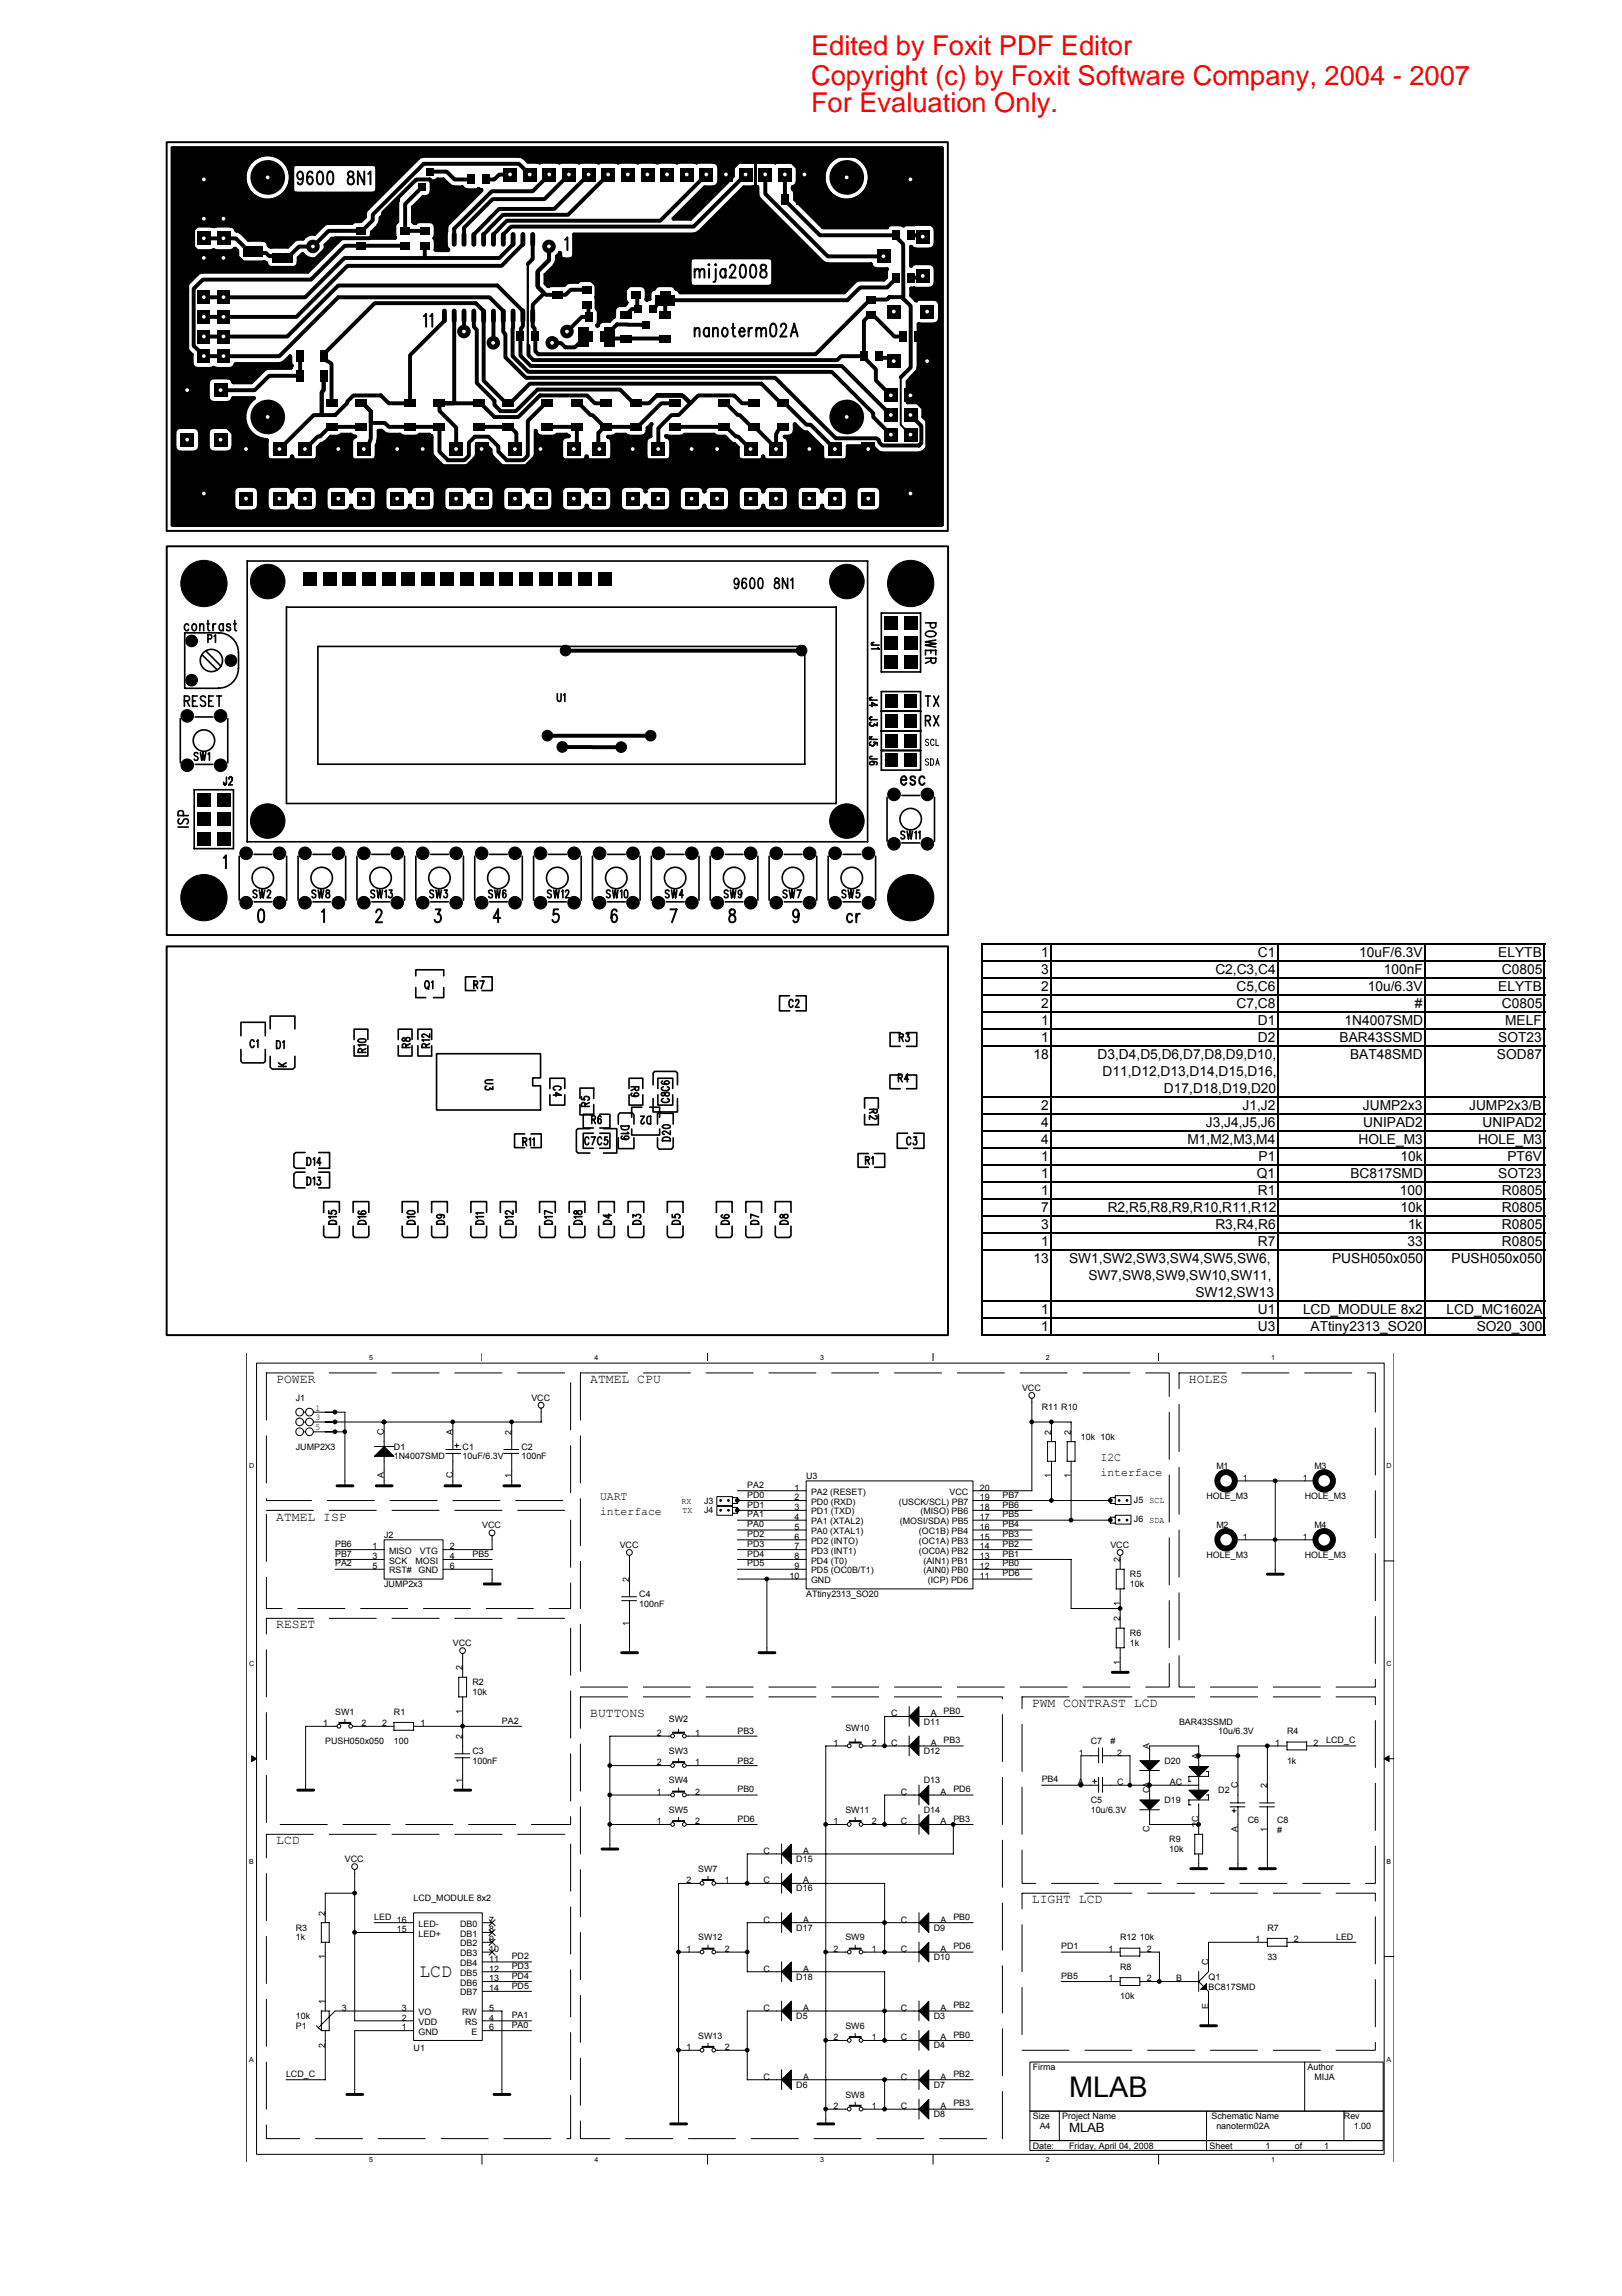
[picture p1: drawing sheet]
<svg xmlns="http://www.w3.org/2000/svg" width="210mm" height="297mm" viewBox="0 0 210 297" stroke-linecap="round" stroke-linejoin="round" font-family="sans-serif">
<defs><g id="words">
<text font-size="3.7" x="138.4" y="271.3">MLAB</text>
<g font-size="3.5" fill="#f00">
<text x="105" y="10.9">Copyright (c) by Foxit Software Company, 2004 - 2007</text>
<text x="105" y="7.1">Edited by Foxit PDF Editor</text>
<text x="105" y="14.5">For Evaluation Only.</text>
</g>
<text font-size="2.4" x="54.3" y="255.7">LCD</text>
<g font-size="1.8">
<text x="134.7" y="123.8">1</text>
<text x="162.8" y="123.8">C1</text>
<text x="175.9" y="123.8">10uF/6.3V</text>
<text x="193.9" y="123.8">ELYTB</text>
<text x="134.7" y="126">3</text>
<text x="134.7" y="128.2">2</text>
<text x="134.7" y="130.4">2</text>
<text x="157.3" y="126">C2,C3,C4</text>
<text x="160" y="128.2">C5,C6</text>
<text x="160" y="130.4">C7,C8</text>
<text x="177" y="128.2">10u/6.3V</text>
<text x="179.1" y="126">100nF</text>
<text x="183.1" y="130.4">#</text>
<text x="193.9" y="128.2">ELYTB</text>
<text x="194.4" y="126">C0805</text>
<text x="194.4" y="130.4">C0805</text>
<text x="133.7" y="137">18</text>
<text x="134.7" y="132.6">1</text>
<text x="134.7" y="134.8">1</text>
<text x="142" y="137">D3,D4,D5,D6,D7,D8,D9,D10,</text>
<text x="162.8" y="132.6">D1</text>
<text x="162.8" y="134.8">D2</text>
<text x="173.4" y="134.8">BAR43SSMD</text>
<text x="174" y="132.6">1N4007SMD</text>
<text x="174.7" y="137">BAT48SMD</text>
<text x="193.7" y="137">SOD87</text>
<text x="193.9" y="134.8">SOT23</text>
<text x="194.8" y="132.6">MELF</text>
<text x="134.7" y="143.6">2</text>
<text x="142.7" y="139.2">D11,D12,D13,D14,D15,D16,</text>
<text x="150.6" y="141.4">D17,D18,D19,D20</text>
<text x="160.8" y="143.6">J1,J2</text>
<text x="176.4" y="143.6">JUMP2x3</text>
<text x="190.1" y="143.6">JUMP2x3/B</text>
<text x="134.7" y="145.8">4</text>
<text x="134.7" y="148">4</text>
<text x="153.7" y="148">M1,M2,M3,M4</text>
<text x="156.1" y="145.8">J3,J4,J5,J6</text>
<text x="175.8" y="148">HOLE_M3</text>
<text x="176.4" y="145.8">UNIPAD2</text>
<text x="191.3" y="148">HOLE_M3</text>
<text x="191.9" y="145.8">UNIPAD2</text>
<text x="134.7" y="150.2">1</text>
<text x="134.7" y="152.4">1</text>
<text x="134.7" y="154.6">1</text>
<text x="162.7" y="152.4">Q1</text>
<text x="162.8" y="154.6">R1</text>
<text x="162.9" y="150.2">P1</text>
<text x="174.8" y="152.4">BC817SMD</text>
<text x="181.2" y="154.6">100</text>
<text x="181.2" y="150.2">10k</text>
<text x="193.9" y="152.4">SOT23</text>
<text x="194.4" y="154.6">R0805</text>
<text x="195.1" y="150.2">PT6V</text>
<text x="134.7" y="156.8">7</text>
<text x="134.7" y="159">3</text>
<text x="134.7" y="161.2">1</text>
<text x="143.4" y="156.8">R2,R5,R8,R9,R10,R11,R12</text>
<text x="157.3" y="159">R3,R4,R6</text>
<text x="162.8" y="161.2">R7</text>
<text x="181.2" y="156.8">10k</text>
<text x="182.1" y="161.2">33</text>
<text x="182.2" y="159">1k</text>
<text x="194.4" y="156.8">R0805</text>
<text x="194.4" y="159">R0805</text>
<text x="194.4" y="161.2">R0805</text>
<text x="133.7" y="163.4">13</text>
<text x="138.4" y="163.4">SW1,SW2,SW3,SW4,SW5,SW6,</text>
<text x="140.9" y="165.6">SW7,SW8,SW9,SW10,SW11,</text>
<text x="154.7" y="167.9">SW12,SW13</text>
<text x="172.4" y="163.4">PUSH050x050</text>
<text x="187.8" y="163.4">PUSH050x050</text>
<text x="134.7" y="170.1">1</text>
<text x="134.7" y="172.3">1</text>
<text x="162.8" y="170.1">U1</text>
<text x="162.8" y="172.3">U3</text>
<text x="168.6" y="170.1">LCD_MODULE 8x2</text>
<text x="169.6" y="172.3">ATtiny2313_SO20</text>
<text x="187.2" y="170.1">LCD_MC1602A</text>
<text x="191.1" y="172.3">SO20_300</text>
</g>
<g font-size="1.7">
<text x="35.7" y="178.9">POWER</text>
<text x="76.4" y="178.9">ATMEL CPU</text>
<text x="153.9" y="178.9">HOLES</text>
<text x="35.7" y="196.7">ATMEL ISP</text>
<text x="35.7" y="210.7">RESET</text>
<text x="133.5" y="220.8">PWM CONTRAST LCD</text>
<text x="76.4" y="222.1">BUTTONS</text>
<text x="35.7" y="238.6">LCD</text>
<text x="133.5" y="246.2">LIGHT LCD</text>
<text x="138.4" y="275.9">MLAB</text>
</g>
<g font-size="1.5">
<text x="142.4" y="189">I2C</text>
<text x="142.4" y="190.9">interface</text>
<text x="77.7" y="194.1">UART</text>
<text x="77.7" y="196">interface</text>
</g>
<g font-size="1.1">
<text x="132.3" y="179.9">VCC</text>
<text x="38.3" y="181.2">J1</text>
<text x="40.8" y="182.5">1</text>
<text x="40.8" y="183.8">3</text>
<text x="40.8" y="185">5</text>
<text x="49.7" y="185.6" transform="rotate(-90 49.7 185.6)">C</text>
<text x="58.6" y="185.6" transform="rotate(-90 58.6 185.6)">A</text>
<text x="66.2" y="185.6" transform="rotate(-90 66.2 185.6)">2</text>
<text x="68.8" y="181.2">VCC</text>
<text x="134.8" y="182.5">R11 R10</text>
<text x="136.1" y="185.6" transform="rotate(-90 136.1 185.6)">2</text>
<text x="138.6" y="185.6" transform="rotate(-90 138.6 185.6)">2</text>
<text x="38.3" y="187.5">JUMP2X3</text>
<text x="49.7" y="191.3" transform="rotate(-90 49.7 191.3)">A</text>
<text x="51" y="187.5">D1</text>
<text x="51" y="188.8">1N4007SMD</text>
<text x="58.6" y="191.3" transform="rotate(-90 58.6 191.3)">C</text>
<text x="59.9" y="187.5">C1</text>
<text x="59.9" y="188.8">10uF/6.3V</text>
<text x="66.2" y="191.3" transform="rotate(-90 66.2 191.3)">1</text>
<text x="67.5" y="187.5">C2</text>
<text x="67.5" y="188.8">100nF</text>
<text x="104.3" y="191.4">U3</text>
<text x="136.1" y="191.3" transform="rotate(-90 136.1 191.3)">1</text>
<text x="138.6" y="191.3" transform="rotate(-90 138.6 191.3)">1</text>
<text x="139.9" y="186.3">10k 10k</text>
<text x="157.4" y="190.1">M1</text>
<text x="160.8" y="191.6">1</text>
<text x="168.6" y="191.6">1</text>
<text x="170.1" y="190.1">M3</text>
<text x="62.4" y="197.7">VCC</text>
<text x="88.2" y="194.6">RX</text>
<text x="88.3" y="195.7">TX</text>
<text x="91.1" y="194.5">J3</text>
<text x="91.1" y="195.8">J4</text>
<text x="96.7" y="193.8">PD0</text>
<text x="96.7" y="192.5">PA2</text>
<text x="96.7" y="197.6">PA0</text>
<text x="96.7" y="196.3">PA1</text>
<text x="96.7" y="195">PD1</text>
<text x="102.8" y="192.8">1</text>
<text x="102.8" y="194.1">2</text>
<text x="102.8" y="195.4">3</text>
<text x="102.8" y="196.6">4</text>
<text x="102.8" y="197.9">5</text>
<text x="105" y="193.4">PA2 (RESET)</text>
<text x="105" y="194.7">PD0 (RXD)</text>
<text x="105" y="195.9">PD1 (TXD)</text>
<text x="105" y="197.2">PA1 (XTAL2)</text>
<text x="116.3" y="194.7">(USCK/SCL) PB7</text>
<text x="116.5" y="197.2">(MOSI/SDA) PB5</text>
<text x="119.1" y="195.9">(MISO) PB6</text>
<text x="122.9" y="193.4">VCC</text>
<text x="126.8" y="197.9">16</text>
<text x="126.8" y="196.6">17</text>
<text x="126.8" y="195.4">18</text>
<text x="126.8" y="194.1">19</text>
<text x="126.8" y="192.8">20</text>
<text x="129.7" y="196.3">PB5</text>
<text x="129.7" y="195">PB6</text>
<text x="129.7" y="197.6">PB4</text>
<text x="129.7" y="193.8">PB7</text>
<text x="146.7" y="194.4">J5</text>
<text x="146.7" y="196.9">J6</text>
<text x="148.8" y="194.4">SCL</text>
<text x="148.8" y="197.1">SDA</text>
<text x="156.1" y="193.9">HOLE_M3</text>
<text x="157.4" y="197.7">M2</text>
<text x="168.8" y="193.9">HOLE_M3</text>
<text x="170.1" y="197.7">M4</text>
<text x="43.4" y="202.7">PA2</text>
<text x="43.4" y="201.4">PB7</text>
<text x="43.4" y="200.1">PB6</text>
<text x="48.2" y="200.5">1</text>
<text x="48.2" y="201.7">3</text>
<text x="48.2" y="203">5</text>
<text x="49.7" y="199">J2</text>
<text x="50.3" y="201">MISO</text>
<text x="50.3" y="202.3">SCK</text>
<text x="50.3" y="203.5">RST#</text>
<text x="53.8" y="202.3">MOSI</text>
<text x="54.2" y="203.5">GND</text>
<text x="54.3" y="201">VTG</text>
<text x="58.2" y="200.5">2</text>
<text x="58.2" y="201.7">4</text>
<text x="58.2" y="203">6</text>
<text x="61.1" y="201.4">PB5</text>
<text x="80.2" y="200.2">VCC</text>
<text x="96.7" y="198.8">PD2</text>
<text x="96.7" y="200.1">PD3</text>
<text x="96.7" y="201.4">PD4</text>
<text x="96.7" y="202.7">PD5</text>
<text x="102.8" y="199.2">6</text>
<text x="102.8" y="200.5">7</text>
<text x="102.8" y="201.7">8</text>
<text x="102.8" y="203">9</text>
<text x="105" y="198.5">PA0 (XTAL1)</text>
<text x="105" y="199.7">PD2 (INTO)</text>
<text x="105" y="201">PD3 (INT1)</text>
<text x="105" y="202.3">PD4 (T0)</text>
<text x="105" y="203.5">PD5 (OC0B/T1)</text>
<text x="118.9" y="201">(OC0A) PB2</text>
<text x="118.9" y="199.7">(OC1A) PB3</text>
<text x="118.9" y="198.5">(OC1B) PB4</text>
<text x="119.5" y="203.5">(AIN0) PB0</text>
<text x="119.5" y="202.3">(AIN1) PB1</text>
<text x="126.8" y="203">12</text>
<text x="126.8" y="201.7">13</text>
<text x="126.8" y="200.5">14</text>
<text x="126.8" y="199.2">15</text>
<text x="129.7" y="202.7">PB0</text>
<text x="129.7" y="200.1">PB2</text>
<text x="129.7" y="201.4">PB1</text>
<text x="129.7" y="203.9">PD6</text>
<text x="129.7" y="198.8">PB3</text>
<text x="143.7" y="200.2">VCC</text>
<text x="144.9" y="202.1" transform="rotate(-90 144.9 202.1)">2</text>
<text x="156.1" y="201.5">HOLE_M3</text>
<text x="160.8" y="199.2">1</text>
<text x="168.6" y="199.2">1</text>
<text x="168.8" y="201.5">HOLE_M3</text>
<text x="49.7" y="205.3">JUMP2x3</text>
<text x="81.4" y="204.7" transform="rotate(-90 81.4 204.7)">2</text>
<text x="82.7" y="206.6">C4</text>
<text x="82.7" y="207.9">100nF</text>
<text x="102.2" y="204.3">10</text>
<text x="104.3" y="206.6">ATtiny2313_SO20</text>
<text x="105" y="204.8">GND</text>
<text x="120.1" y="204.8">(ICP) PD6</text>
<text x="126.8" y="204.3">11</text>
<text x="144.9" y="209.8" transform="rotate(-90 144.9 209.8)">2</text>
<text x="144.9" y="207.8" transform="rotate(-90 144.9 207.8)">1</text>
<text x="146.2" y="204.1">R5</text>
<text x="146.2" y="205.3">10k</text>
<text x="58.6" y="212.9">VCC</text>
<text x="81.4" y="210.3" transform="rotate(-90 81.4 210.3)">1</text>
<text x="144.9" y="215.4" transform="rotate(-90 144.9 215.4)">1</text>
<text x="146.2" y="211.7">R6</text>
<text x="146.2" y="212.9">1k</text>
<text x="43.4" y="221.8">SW1</text>
<text x="51" y="221.8">R1</text>
<text x="59.9" y="221.8" transform="rotate(-90 59.9 221.8)">1</text>
<text x="59.9" y="216.1" transform="rotate(-90 59.9 216.1)">2</text>
<text x="61.1" y="218">R2</text>
<text x="61.1" y="219.3">10k</text>
<text x="122.1" y="221.7">PB0</text>
<text x="41.8" y="223.3">1</text>
<text x="42.1" y="225.6">PUSH050x050</text>
<text x="46.8" y="223.3">2</text>
<text x="49.5" y="223.3">2</text>
<text x="51" y="225.6">100</text>
<text x="54.4" y="223.3">1</text>
<text x="59.9" y="225" transform="rotate(-90 59.9 225)">2</text>
<text x="61.1" y="226.9">C3</text>
<text x="65" y="223">PA2</text>
<text x="85" y="224.6">2</text>
<text x="86.5" y="222.7">SW2</text>
<text x="86.5" y="226.9">SW3</text>
<text x="90" y="224.6">1</text>
<text x="95.4" y="224.4">PB3</text>
<text x="107.9" y="225.9">1</text>
<text x="109.4" y="224">SW10</text>
<text x="112.8" y="225.9">2</text>
<text x="115.3" y="222">C</text>
<text x="115.3" y="225.9">C</text>
<text x="119.6" y="223.1">D11</text>
<text x="119.6" y="226.9">D12</text>
<text x="120.5" y="222">A</text>
<text x="120.5" y="225.9">A</text>
<text x="122.1" y="225.5">PB3</text>
<text x="139.6" y="227.1">1</text>
<text x="141.2" y="225.6">C7</text>
<text x="143.7" y="225.6">#</text>
<text x="144.6" y="227.1">2</text>
<text x="148.8" y="226.3" transform="rotate(-90 148.8 226.3)">A</text>
<text x="152.6" y="223.1">BAR43SSMD</text>
<text x="155.1" y="227.5" transform="rotate(-90 155.1 227.5)">A</text>
<text x="157.7" y="224.4">10u/6.3V</text>
<text x="165" y="225.9">1</text>
<text x="166.6" y="224.4">R4</text>
<text x="170" y="225.9">2</text>
<text x="171.6" y="225.5">LCD_C</text>
<text x="59.9" y="230.6" transform="rotate(-90 59.9 230.6)">1</text>
<text x="61.1" y="228.2">100nF</text>
<text x="85" y="228.4">2</text>
<text x="85" y="232.2">1</text>
<text x="86.5" y="230.7">SW4</text>
<text x="90" y="228.4">1</text>
<text x="90" y="232.2">2</text>
<text x="95.4" y="228.2">PB2</text>
<text x="95.4" y="231.9">PB0</text>
<text x="116.6" y="232.2">C</text>
<text x="119.6" y="230.7">D13</text>
<text x="121.7" y="232.2">A</text>
<text x="123.4" y="231.9">PD6</text>
<text x="134.8" y="230.6">PB4</text>
<text x="139.5" y="230.9">A</text>
<text x="141.2" y="233.3">C5</text>
<text x="144.6" y="230.9">C</text>
<text x="148.8" y="231.9" transform="rotate(-90 148.8 231.9)">CA</text>
<text x="150.7" y="228.2">D20</text>
<text x="150.7" y="233.3">D19</text>
<text x="151.4" y="230.9">AC</text>
<text x="157.7" y="232">D2</text>
<text x="160.2" y="231.3" transform="rotate(-90 160.2 231.3)">C</text>
<text x="164" y="231.3" transform="rotate(-90 164 231.3)">2</text>
<text x="166.6" y="228.2">1k</text>
<text x="85" y="236">1</text>
<text x="86.5" y="234.5">SW5</text>
<text x="90" y="236">2</text>
<text x="95.4" y="235.7">PD6</text>
<text x="98.8" y="239.8">C</text>
<text x="103.9" y="239.8">A</text>
<text x="107.9" y="236">1</text>
<text x="109.4" y="234.5">SW11</text>
<text x="112.8" y="236">2</text>
<text x="116.6" y="236">C</text>
<text x="119.6" y="234.5">D14</text>
<text x="121.7" y="236">A</text>
<text x="123.4" y="235.7">PB3</text>
<text x="141.2" y="234.5">10u/6.3V</text>
<text x="148.8" y="237" transform="rotate(-90 148.8 237)">C</text>
<text x="151.3" y="238.3">R9</text>
<text x="151.3" y="239.6">10k</text>
<text x="155.1" y="236.4" transform="rotate(-90 155.1 236.4)">2</text>
<text x="155.1" y="235.7" transform="rotate(-90 155.1 235.7)">C</text>
<text x="160.2" y="237" transform="rotate(-90 160.2 237)">A</text>
<text x="161.5" y="235.8">C6</text>
<text x="164" y="237" transform="rotate(-90 164 237)">1</text>
<text x="165.3" y="235.8">C8</text>
<text x="165.3" y="237.1">#</text>
<text x="44.6" y="240.9">VCC</text>
<text x="53.5" y="246">LCD_MODULE 8x2</text>
<text x="88.8" y="243.6">2</text>
<text x="90.4" y="242.2">SW7</text>
<text x="93.8" y="243.6">1</text>
<text x="98.8" y="243.6">C</text>
<text x="103.1" y="240.9">D15</text>
<text x="103.1" y="244.7">D16</text>
<text x="103.9" y="243.6">A</text>
<text x="155.1" y="242.1" transform="rotate(-90 155.1 242.1)">1</text>
<text x="38.3" y="249.8">R3</text>
<text x="38.3" y="251">1k</text>
<text x="42.1" y="247.9" transform="rotate(-90 42.1 247.9)">2</text>
<text x="48.4" y="248.4">LED</text>
<text x="51.4" y="250">15</text>
<text x="51.4" y="248.7">16</text>
<text x="54.2" y="250.5">LED+</text>
<text x="54.2" y="249.3">LED-</text>
<text x="59.6" y="249.3">DB0</text>
<text x="59.6" y="250.5">DB1</text>
<text x="59.6" y="251.8">DB2</text>
<text x="63.3" y="248.7">7</text>
<text x="63.3" y="250">8</text>
<text x="63.3" y="251.3">9</text>
<text x="90.4" y="251">SW12</text>
<text x="98.8" y="248.7">C</text>
<text x="103.1" y="249.8">D17</text>
<text x="103.9" y="248.7">A</text>
<text x="109.4" y="251">SW9</text>
<text x="116.6" y="248.7">C</text>
<text x="120.8" y="249.8">D9</text>
<text x="121.7" y="248.7">A</text>
<text x="123.4" y="248.4">PB0</text>
<text x="145" y="251">R12 10k</text>
<text x="162.5" y="251.3">1</text>
<text x="164" y="249.8">R7</text>
<text x="167.4" y="251.3">2</text>
<text x="172.9" y="250.9">LED</text>
<text x="42.1" y="253.5" transform="rotate(-90 42.1 253.5)">1</text>
<text x="59.6" y="253.1">DB3</text>
<text x="59.6" y="254.3">DB4</text>
<text x="59.6" y="255.6">DB5</text>
<text x="59.6" y="256.9">DB6</text>
<text x="63.3" y="252.5">10</text>
<text x="63.3" y="253.8">11</text>
<text x="63.3" y="255.1">12</text>
<text x="63.3" y="256.3">13</text>
<text x="63.3" y="257.6">14</text>
<text x="66.2" y="257.3">PD5</text>
<text x="66.2" y="256">PD4</text>
<text x="66.2" y="254.7">PD3</text>
<text x="66.2" y="253.5">PD2</text>
<text x="88.8" y="252.5">1</text>
<text x="93.8" y="252.5">2</text>
<text x="98.8" y="255.1">C</text>
<text x="103.1" y="256.1">D18</text>
<text x="103.9" y="255.1">A</text>
<text x="107.9" y="252.5">2</text>
<text x="112.8" y="252.5">1</text>
<text x="116.6" y="252.5">C</text>
<text x="120.8" y="253.6">D10</text>
<text x="121.7" y="252.5">A</text>
<text x="123.4" y="252.2">PD6</text>
<text x="137.3" y="252.2">PD1</text>
<text x="137.3" y="256">PB5</text>
<text x="143.4" y="252.5">1</text>
<text x="143.4" y="256.3">1</text>
<text x="145" y="254.9">R8</text>
<text x="148.4" y="252.5">2</text>
<text x="148.4" y="256.3">2</text>
<text x="152.2" y="256.3">B</text>
<text x="156.4" y="254.2" transform="rotate(-90 156.4 254.2)">C</text>
<text x="156.4" y="256.1">Q1</text>
<text x="156.4" y="257.4">BC817SMD</text>
<text x="164" y="253.6">33</text>
<text x="38.3" y="262.5">P1</text>
<text x="38.3" y="261.2">10k</text>
<text x="42.1" y="259.3" transform="rotate(-90 42.1 259.3)">1</text>
<text x="44.3" y="260.1">3</text>
<text x="52" y="262.7">1</text>
<text x="52" y="261.4">2</text>
<text x="52" y="260.1">3</text>
<text x="54.2" y="263.2">GND</text>
<text x="54.2" y="262">VDD</text>
<text x="54.2" y="260.7">VO</text>
<text x="59.6" y="258.2">DB7</text>
<text x="59.8" y="260.7">RW</text>
<text x="60.2" y="262">RS</text>
<text x="61" y="263.2">E</text>
<text x="63.3" y="261.4">4</text>
<text x="63.3" y="260.1">5</text>
<text x="63.3" y="262.7">6</text>
<text x="66.2" y="261.1">PA1</text>
<text x="66.2" y="262.4">PA0</text>
<text x="90.4" y="263.7">SW13</text>
<text x="98.8" y="260.1">C</text>
<text x="103.1" y="261.2">D5</text>
<text x="103.9" y="260.1">A</text>
<text x="107.9" y="264">2</text>
<text x="109.4" y="262.5">SW6</text>
<text x="112.8" y="264">1</text>
<text x="116.6" y="260.1">C</text>
<text x="116.6" y="264">C</text>
<text x="120.8" y="261.2">D3</text>
<text x="121.7" y="260.1">A</text>
<text x="121.7" y="264">A</text>
<text x="123.4" y="259.8">PB2</text>
<text x="123.4" y="263.6">PB0</text>
<text x="145" y="258.7">10k</text>
<text x="156.4" y="259.9" transform="rotate(-90 156.4 259.9)">E</text>
<text x="37" y="268.7">LCD_C</text>
<text x="42.1" y="264.9" transform="rotate(-90 42.1 264.9)">2</text>
<text x="53.5" y="265.4">U1</text>
<text x="88.8" y="265.2">1</text>
<text x="93.8" y="265.2">2</text>
<text x="98.8" y="269">C</text>
<text x="103.9" y="269">A</text>
<text x="116.6" y="269">C</text>
<text x="120.8" y="265">D4</text>
<text x="121.7" y="269">A</text>
<text x="123.4" y="268.7">PB2</text>
<text x="133.7" y="267.8">Firma</text>
<text x="169.2" y="267.8">Author</text>
<text x="170.1" y="269.1">MIJA</text>
<text x="103.1" y="270.1">D6</text>
<text x="107.9" y="272.8">2</text>
<text x="109.4" y="271.4">SW8</text>
<text x="112.8" y="272.8">1</text>
<text x="116.6" y="272.8">C</text>
<text x="120.8" y="270.1">D7</text>
<text x="120.8" y="273.9">D8</text>
<text x="121.7" y="272.8">A</text>
<text x="123.4" y="272.5">PB3</text>
<text x="133.7" y="274.2">Size</text>
<text x="134.5" y="275.4">A4</text>
<text x="137.5" y="274.2">Project Name</text>
<text x="156.8" y="274.2">Schematic Name</text>
<text x="157.4" y="275.4">nanoterm02A</text>
<text x="173.9" y="274.2">Rev</text>
<text x="175.2" y="275.4">1.00</text>
<text x="133.7" y="278">Date:</text>
<text x="138.4" y="278">Friday, April 04, 2008</text>
<text x="156.5" y="278">Sheet</text>
<text x="163.8" y="278">1</text>
<text x="167.6" y="278">of</text>
<text x="171.4" y="278">1</text>
</g>
<g font-size=".9">
<text x="47.8" y="176">5</text>
<text x="77" y="176">4</text>
<text x="106.1" y="176">3</text>
<text x="135.3" y="176">2</text>
<text x="164.5" y="176">1</text>
<text x="32.2" y="189.9">D</text>
<text x="179.4" y="189.9">D</text>
<text x="32.2" y="215.5">C</text>
<text x="179.4" y="215.5">C</text>
<text x="32.2" y="241.1">B</text>
<text x="179.4" y="241.1">B</text>
<text x="32.2" y="266.7">A</text>
<text x="179.4" y="266.7">A</text>
<text x="47.8" y="279.6">5</text>
<text x="77" y="279.6">4</text>
<text x="106.1" y="279.6">3</text>
<text x="135.3" y="279.6">2</text>
<text x="164.5" y="279.6">1</text>
</g>
</g></defs>
<g fill="none" stroke="#000" stroke-width=".21">
<path d="M32 72.6h80.3v36.3h-80.3zM37.1 78.5h71.1v25.4h-71.1zM95.6 75.2a.35 .35 0 0 1-.3 .4 .44 .44 0 0 1-.3-.4 .44 .44 0 0 1 .3-.4 .88 .88 0 0 1 0 1.3h-.2l-.1-.2M96.6 75l-.1-.1-.2-.1a.74 .74 0 0 0-.3 .9l.1 .4a.39 .39 0 0 0 .5-.3 .39 .39 0 0 0-.3-.5l-.2 .1-.1 .3M97.2 74.9l.2-.1a.82 .82 0 0 1 .2 1.1l-.1 .2h-.2a.82 .82 0 0 1-.2-1zM98.2 74.9l.3-.1a.82 .82 0 0 1 .2 1.1l-.1 .2h-.2a.82 .82 0 0 1-.3-1zM100.3 74.9a.39 .39 0 0 0 0 .4 .39 .39 0 0 0 .4 .1 .37 .37 0 0 1 .1 .6 .37 .37 0 0 1-.6-.1 .58 .58 0 0 1 .6-.7 .27 .27 0 0 0-.2-.4zM101.9 74.8v1.3l-.6-1.3v1.3M102.3 75.1l.3-.3v1.3M114.1 79.3h5v7.6h-5zM23.3 93v5.7M23.9 90.7l.5-.1 .1-.2v-.2l-.2-.2h-.4v1.4"/>
<path d="M24.2 90.7l.3 .7M24.4 80.9l-.1-.1a.42 .42 0 0 0-.5 .2 .42 .42 0 0 0 .2 .5l.2 .1 .2-.2M24.9 90.7h.4M25 80.8l.1-.1a.45 .45 0 0 1 .3 .5 .45 .45 0 0 1-.3 .4l-.3-.4zM25.3 98.9h2.2M25.3 92.8h2.2M25.5 90h-.6v1.4h.6M25.6 97.5a.27 .27 0 0 0-.2-.1 .27 .27 0 0 0-.3 .1l.1 .2 .4 .3a.23 .23 0 0 1-.2 .4l-.2-.1-.1-.1M25.9 81l.2-.3 .2 .1 .1 .8M25.9 80.7v.9M25.9 97.4l.2 1 .2-1 .1 1 .2-1M26.1 84.7l2 2"/>
<path d="M26.6 90.2a.34 .34 0 0 0-.4-.2 .34 .34 0 0 0-.3 .4l.1 .2 .4 .1a.35 .35 0 0 1 .1 .6 .35 .35 0 0 1-.6-.1M26.7 84.2l1.9 2M26.8 80.7h.3M26.9 82.7h.3l.2-.1-.1-.4-.4-.1v1M26.9 80.3v1l.1 .2 .1 .1M26.9 97.6l.2-.2v1M27 90.7h.4M27.6 80.7v.9M27.6 90h-.6v1.4h.6M27.7 82.3l.2-.2v1M27.9 80.7l-.2 .1-.1 .3M28 90h.7"/>
<path d="M28.3 81.9a2.53 2.53 0 0 1 2.5 2.5M28.3 81.9h-4.4v7.1h4.4M28.3 90v1.4M28.9 80.9l-.2-.2a.45 .45 0 0 0-.4 .5 .45 .45 0 0 0 .4 .4l.2-.2M28.9 80.7v.9M29.5 93v5.7M29.8 80.9a.26 .26 0 0 0-.2-.2 .26 .26 0 0 0-.3 .2l.2 .2 .3 .1v.2a.26 .26 0 0 1-.2 .2 .26 .26 0 0 1-.3-.2M30.2 80.7h.4M30.4 80.3v1v.2l.2 .1M30.8 86.5a2.55 2.55 0 0 1-2.5 2.5M30.9 84.4v2.1M41.1 83.6h63v15.3h-63z"/>
<path d="M72.1 89.7v.8a.25 .25 0 0 0 .3 .2 .25 .25 0 0 0 .2-.2v-.8M72.9 89.9l.2-.2v1M112.5 91.2h1l-.7-.3v.5M112.7 96h-.1a.29 .29 0 0 0 .2 .5 .29 .29 0 0 0 .3-.4h.4v.3M112.7 93.4l-.2 .2a.31 .31 0 0 0 .3 .3 .31 .31 0 0 0 .3-.2l.4 .2v-.4M112.8 97.9h-.2l-.1 .2 .1 .1h.9M112.8 98.5l.3 .1a.27 .27 0 0 1-.3 .4 .27 .27 0 0 1-.2-.4l.2-.1a.51 .51 0 0 1 .7 .3l-.1 .1M112.8 92.8h-.2l-.1 .2 .1 .1h.9M112.8 90.2l-.2 .1-.1 .1 .1 .2h.9M112.8 95.3l-.2 .1-.1 .1 .1 .1 .9 .1M113.1 83.1l-.3 .1v.1l.1 .1 .9 .1M113.6 83.8l.2 .1h-1"/>
<path d="M114.1 89.5h5v10.1h-5zM114.1 92h5M114.1 94.6h5M114.1 97.1h5M119.8 80.6h1.3l-.1 .5-.2 .1-.3-.1-.1-.5M119.8 85.2h1.3l-.1 .5-.2 .1-.3-.1v-.5M119.8 93.2h.5l.1-.2-.1-.4h-.5v1.3M119.8 84.7v-.6h1.3v.6M119.8 90h.6M119.8 81.8a.94 .94 0 0 1 1.3 .1 .57 .57 0 0 1-.8 .5l-.2-.1a.33 .33 0 0 1-.3-.5zM120.1 93.2l.3 .7M120.1 90v1.4"/>
<path d="M120.5 84.1v.4M120.5 85.5l-.7 .3M120.8 92.6l.7 1.3M120.8 90l.7 1.4M121.1 82.8l-1.3 .2 1.3 .3-1.3 .2 1.3 .2M121.5 92.6l-.7 1.3M121.5 90l-.7 1.4M23 107h1.4M23.2 105.9a.34 .34 0 0 0-.2 .4 .34 .34 0 0 0 .4 .3l.1-.1 .2-.4a.35 .35 0 0 1 .6-.1 .35 .35 0 0 1-.1 .6M23.7 105.5v-.4a.37 .37 0 0 0-.3-.2 .37 .37 0 0 0-.4 .2v.4h1.4M25.1 102.2h5.1v7.6h-5.1zM29.3 100.5v1h-.3l-.1-.3"/>
<path d="M29.6 100.8v-.1a.23 .23 0 0 1 .4-.1 .23 .23 0 0 1 0 .3l-.4 .6h.5M31 110.8v5.7M32.9 110.5h2.3M32.9 116.7h2.3M33.2 115.3a.27 .27 0 0 0-.2-.2 .27 .27 0 0 0-.2 .2v.2l.4 .3a.26 .26 0 0 1 0 .3 .26 .26 0 0 1-.3 0l-.1-.1M33.6 115.1l.1 1 .2-1 .2 1 .2-1M34.6 115.4v-.1a.23 .23 0 0 1 .3-.1 .23 .23 0 0 1 .1 .3l-.4 .6h.4M37.1 110.8v5.7M38.6 110.8v5.7M40.5 110.5h2.3M40.5 116.7h2.3M40.9 115.3a.27 .27 0 0 0-.3-.2 .27 .27 0 0 0-.2 .2v.2l.4 .3a.26 .26 0 0 1 0 .3 .26 .26 0 0 1-.3 0l-.1-.1"/>
<path d="M41.2 115.1l.1 1 .2-1 .2 1 .2-1M42.3 115.2v.3a.33 .33 0 0 1 .4 .3 .33 .33 0 0 1-.3 .3 .35 .35 0 0 1-.2-.4 .35 .35 0 0 1 .4-.2 .21 .21 0 0 0-.1-.4zM44.7 110.8v5.7M46.2 110.8v5.7M48.1 110.5h2.3M48.1 116.7h2.3M48.5 115.3a.24 .24 0 0 0-.4-.1 .24 .24 0 0 0 0 .4l.3 .1a.26 .26 0 0 1 0 .4 .26 .26 0 0 1-.4-.1M48.8 115.1l.2 1 .1-1 .2 1 .2-1M49.8 115.3l.2-.2v1M50.4 115.1h.3l-.2 .4a.29 .29 0 0 1 .3 .5 .28 .28 0 0 1-.5 0M52.4 110.8v5.7M53.8 110.8v5.7"/>
<path d="M55.7 110.5h2.3M55.7 116.7h2.3M56.1 115.3a.24 .24 0 0 0-.4-.1 .24 .24 0 0 0 .1 .4l.2 .1a.26 .26 0 0 1 0 .4 .26 .26 0 0 1-.4-.1M56.4 115.1l.2 1 .2-1 .1 1 .2-1M57.5 115.1h.4l-.2 .4a.28 .28 0 0 1 .2 .4 .28 .28 0 0 1-.5 .1M60 110.8v5.7M61.4 110.8v5.7M63.4 110.5h2.2M63.4 116.7h2.2M63.7 115.3a.24 .24 0 0 0-.4-.1 .24 .24 0 0 0 .1 .4l.2 .1a.26 .26 0 0 1 0 .4 .26 .26 0 0 1-.4-.1M64 115.1l.2 1 .2-1 .2 1 .1-1M65.5 115.3l-.1-.1-.2-.1a.73 .73 0 0 0 0 1 .29 .29 0 0 0 .3-.3 .29 .29 0 0 0-.4-.2v.2"/>
<path d="M67.6 110.8v5.7M69.1 110.8v5.7M71 110.5h2.3M71 116.7h2.3M71.3 115.3a.24 .24 0 0 0-.3-.1 .24 .24 0 0 0 0 .4l.2 .1a.26 .26 0 0 1 .1 .4 .26 .26 0 0 1-.4-.1M71.7 115.1l.1 1 .2-1 .2 1 .2-1M72.7 115.3l.1-.2v1M73.2 115.4v-.1a.23 .23 0 0 1 .3-.1 .23 .23 0 0 1 .1 .3l-.4 .6h.4M75.2 110.8v5.7M76.7 110.8v5.7M78.6 110.5h2.3M78.6 116.7h2.3"/>
<path d="M79 115.3a.24 .24 0 0 0-.4-.1 .24 .24 0 0 0 0 .4l.2 .1a.25 .25 0 0 1 .1 .4 .25 .25 0 0 1-.4-.1M79.3 115.1l.1 1 .2-1 .2 1 .2-1M80.3 115.3l.2-.2v1M80.9 115.2l.2-.1a.73 .73 0 0 1 0 1h-.1a.87 .87 0 0 1-.1-.9zM82.8 110.8v5.7M84.3 110.8v5.7M86.2 110.5h2.3M86.2 116.7h2.3M86.6 115.3a.24 .24 0 0 0-.4-.1 .24 .24 0 0 0 0 .4l.3 .1a.25 .25 0 0 1 0 .4 .25 .25 0 0 1-.4-.1M86.9 115.1l.2 1 .2-1 .1 1 .2-1M88.4 115.8h-.5l.4-.7v1M90.5 110.8v5.7"/>
<path d="M91.9 110.8v5.7M93.9 110.5h2.2M93.9 116.7h2.2M94.2 115.3a.25 .25 0 0 0-.4-.1 .25 .25 0 0 0 .1 .4l.2 .1a.26 .26 0 0 1 .1 .4 .26 .26 0 0 1-.5-.1M94.5 115.1l.2 1 .2-1 .1 1 .2-1M96 115.5l-.1 .2a.27 .27 0 0 1-.4-.2 .27 .27 0 0 1 .4-.3l.1 .3a.5 .5 0 0 1-.3 .6l-.1-.1M98.1 110.8v5.7M99.5 110.8v5.7M101.5 110.5h2.3M101.5 116.7h2.3M101.8 115.3a.25 .25 0 0 0-.3-.1 .25 .25 0 0 0 0 .4l.2 .1a.26 .26 0 0 1 .1 .4 .26 .26 0 0 1-.4-.1M102.1 115.1l.2 1 .2-1 .2 1 .1-1"/>
<path d="M103.2 115.1h.4l-.3 1M105.7 110.8v5.7M107.2 110.8v5.7M109.1 110.5h2.3M109.1 116.7h2.3M109.5 115.3a.25 .25 0 0 0-.4-.1 .25 .25 0 0 0 0 .4l.2 .1a.26 .26 0 0 1 .1 .4 .26 .26 0 0 1-.4-.1M109.8 115.1l.1 1 .2-1 .2 1 .2-1M111.2 115.1h-.3l-.1 .5a.28 .28 0 0 1 .4 0 .28 .28 0 0 1 0 .4 .23 .23 0 0 1-.2 .1 .23 .23 0 0 1-.2-.1M113.3 110.8v5.7M114.8 103.1v5.7M116.7 102.9h2.3M116.7 109.1h2.3"/>
<path d="M117.1 107.7a.25 .25 0 0 0-.4-.2 .25 .25 0 0 0 0 .5l.2 .1a.26 .26 0 0 1 .1 .4 .26 .26 0 0 1-.4-.1M117.4 107.5l.2 1 .1-1 .2 1 .2-1M118.4 107.7l.2-.2v1M118.9 107.7l.1-.2v1M120.9 103.1v5.7"/>
<circle cx="26.4" cy="95.8" r="1.39"/>
<circle cx="27.4" cy="85.4" r="1.44"/>
<circle cx="34" cy="113.6" r="1.39"/>
<circle cx="41.6" cy="113.6" r="1.39"/>
<circle cx="49.3" cy="113.6" r="1.39"/>
<circle cx="56.9" cy="113.6" r="1.39"/>
<circle cx="64.5" cy="113.6" r="1.39"/>
<circle cx="72.1" cy="113.6" r="1.39"/>
<circle cx="79.8" cy="113.6" r="1.39"/>
<circle cx="87.4" cy="113.6" r="1.39"/>
<circle cx="95" cy="113.6" r="1.39"/>
<circle cx="102.6" cy="113.6" r="1.39"/>
<circle cx="110.2" cy="113.6" r="1.39"/>
<circle cx="117.9" cy="106" r="1.39"/>
</g>
<path d="M26.4 75.5v-1l.3 1 .3-1v1M27.3 74.7l.1-.2a.27 .27 0 0 1 .3 .2 .27 .27 0 0 1-.1 .3l-.3 .5h.5M117.9 75.5v-1l.2 1 .3-1v1M118.7 74.7l.2-.2v1M26.4 116.1v-1l.3 1 .3-1v1M27.8 115.8h-.5l.3-.7v1M117.9 116.1v-1l.2 1 .3-1v1M118.8 115.1h.4l-.2 .4a.28 .28 0 0 1 .2 .4 .28 .28 0 0 1-.5 .1" fill="none" stroke="#000" stroke-width=".19"/>
<g fill="#000">
<path d="M25.5 32.5h1.8v1.8h-1.8zM25.5 30h1.8v1.7h-1.8zM25.5 27.4h1.8v1.8h-1.8zM25.6 37.6h1.6v1.7h-1.6zM28 32.5h1.8v1.8h-1.8zM28 30h1.8v1.7h-1.8zM28 27.4h1.8v1.8h-1.8zM28.1 37.6h1.7v1.7h-1.7zM31.5 31.8h2.5v1.4h-2.5zM31.5 28.5h2.5v1.4h-2.5zM35.2 32.7h2.7v1.3h-2.7zM35.2 27.7h2.7v1.3h-2.7z"/>
<path d="M46.1 31.3h1.3v1h-1.3zM46.1 29.4h1.3v1h-1.3zM51.8 31.3h1.3v1h-1.3zM51.8 29.4h1.3v1h-1.3zM54.1 23.7h1v1h-1zM54.3 31.3h1.3v1h-1.3zM54.3 29.4h1.3v1h-1.3zM55.1 21.7h1v1h-1zM56.1 23.7h1v1h-1zM60.5 22.6h1v1.3h-1zM62.4 22.6h1v1.3h-1zM65.1 21.7h1.8v1.8h-1.8z"/>
<path d="M67.7 21.7h1.7v1.8h-1.7zM70.2 21.7h1.8v1.8h-1.8zM71.4 35.7h1.4v1h-1.4zM71.4 37.7h1.4v1h-1.4zM72.7 21.7h1.8v1.8h-1.8zM75.3 38.9h1.3v1h-1.3zM75.3 37h1.3v1h-1.3zM75.3 21.7h1.8v1.8h-1.8zM77.8 21.7h1.8v1.8h-1.8zM80.4 21.7h1.7v1.8h-1.7zM81.6 35.7h1.3v1h-1.3zM81.6 37.7h1.3v1h-1.3z"/>
<path d="M82 39.5h1v1h-1zM82.9 21.7h1.8v1.8h-1.8zM84.1 39.5h1v1h-1zM84.8 34.8h2.6v1.4h-2.6zM84.8 38.1h2.6v1.4h-2.6zM85.4 35.7h1.4v1h-1.4zM85.4 37.7h1.4v1h-1.4zM85.4 21.7h1.8v1.8h-1.8zM88 21.7h1.8v1.8h-1.8zM90.5 21.7h1.8v1.8h-1.8zM93.1 21.7h1.7v1.8h-1.7zM95.6 21.7h1.8v1.8h-1.8z"/>
<path d="M98.1 21.7h1.8v1.8h-1.8zM100.7 21.7h1.8v1.8h-1.8zM101.1 25h1v1.5h-1zM103.1 25h1v1.5h-1zM103.2 21.7h1.8v1.8h-1.8zM112.1 38.3h1.3v.9h-1.3zM113.5 32.3h1.7v1.8h-1.7zM114.8 39.4h1.8v1.8h-1.8zM115.4 35.3h1v1.3h-1zM115.4 29.8h1v1.3h-1zM117.4 29.8h1v1.3h-1zM117.4 35.3h.9v1.3h-.9z"/>
<path d="M118.5 29.7h1.8v1.8h-1.8zM118.5 34.8h1.8v1.8h-1.8zM119.1 39.4h1.8v1.8h-1.8zM23.3 49.6h1.8v1.8h-1.8zM23.3 56h1.8v1.8h-1.8zM25.6 40.1h1.6v1.8h-1.6zM25.6 42.7h1.6v1.7h-1.6zM25.6 45.2h1.6v1.8h-1.6zM27.7 49.6h1.7v1.8h-1.7zM27.7 56h1.7v1.8h-1.7zM28.1 40.1h1.7v1.8h-1.7zM28.1 42.7h1.7v1.7h-1.7z"/>
<path d="M28.1 45.2h1.7v1.8h-1.7zM31 57.2h1.7v1.8h-1.7zM35.3 57.2h1.8v1.8h-1.8zM38.3 47.9h1v1.5h-1zM38.3 45.3h1v1.5h-1zM38.6 57.2h1.8v1.8h-1.8zM41.4 47.9h1v1.5h-1zM41.4 45.3h1v1.5h-1zM42.1 54.7h1.6v1h-1.6zM42.1 51.7h1.6v1h-1.6zM42.9 57.2h1.8v1.8h-1.8zM46 54.7h1.5v1h-1.5z"/>
<path d="M46 51.7h1.5v1h-1.5zM46.2 57.2h1.8v1.8h-1.8zM50.5 57.2h1.8v1.8h-1.8zM52.3 54.7h1.5v1h-1.5zM52.3 51.7h1.5v1h-1.5zM53.8 57.2h1.8v1.8h-1.8zM56.1 54.7h1.5v1h-1.5zM56.1 51.7h1.5v1h-1.5zM58.1 57.2h1.8v1.8h-1.8zM61.2 54.7h1.5v1h-1.5zM61.2 51.7h1.5v1h-1.5zM61.4 57.2h1.8v1.8h-1.8z"/>
<path d="M65 54.7h1.5v1h-1.5zM65 51.7h1.5v1h-1.5zM65.8 57.2h1.7v1.8h-1.7zM66.8 42.9h1v1.3h-1zM68.8 42.9h1v1.3h-1zM69.1 57.2h1.7v1.8h-1.7zM70.1 54.7h1.5v1h-1.5zM70.1 51.7h1.5v1h-1.5zM73.4 57.2h1.8v1.8h-1.8zM73.9 54.7h1.5v1h-1.5zM73.9 51.7h1.5v1h-1.5zM74.8 42.3h1.4v2.5h-1.4z"/>
<path d="M75.7 40.3h1v1.3h-1zM75.7 42.8h1v1.4h-1zM76.7 57.2h1.8v1.8h-1.8zM77.7 40.3h1v1.3h-1zM77.7 42.8h1v1.4h-1zM77.7 54.7h1.5v1h-1.5zM77.7 51.7h1.5v1h-1.5zM78.1 42.3h1.4v2.5h-1.4zM80.2 40.2h1.6v1.1h-1.6zM80.2 43.3h1.6v1h-1.6zM81 57.2h1.8v1.8h-1.8zM81.5 54.7h1.5v1h-1.5z"/>
<path d="M81.5 51.7h1.5v1h-1.5zM83 41.5h1.1v1h-1.1zM84.3 57.2h1.8v1.8h-1.8zM85.3 43.3h1.5v1h-1.5zM85.3 40.2h1.5v1.1h-1.5zM86.6 54.7h1.5v1h-1.5zM86.6 51.7h1.5v1h-1.5zM88.6 57.2h1.8v1.8h-1.8zM91.9 57.2h1.8v1.8h-1.8zM92.9 54.7h1.6v1h-1.6zM92.9 51.7h1.6v1h-1.6zM96.2 57.2h1.8v1.8h-1.8z"/>
<path d="M96.8 54.7h1.5v1h-1.5zM96.8 51.7h1.5v1h-1.5zM99.5 57.2h1.8v1.8h-1.8zM100.6 54.7h1.5v1h-1.5zM100.6 51.7h1.5v1h-1.5zM103.9 57.2h1.7v1.8h-1.7zM107.2 57.2h1.7v1.8h-1.7zM111.3 45.4h1v1.3h-1zM111.5 57.2h1.8v1.8h-1.8zM112.1 40.2h1.3v1h-1.3zM113.2 45.4h1v1.3h-1zM114.4 55.4h1.8v1.7h-1.8z"/>
<path d="M114.4 52.8h1.8v1.8h-1.8zM114.4 50.3h1.8v1.7h-1.8zM114.8 45.8h1.8v1.8h-1.8zM116.4 42.8h1v1.4h-1zM116.9 55.4h1.8v1.7h-1.8zM116.9 52.8h1.8v1.8h-1.8zM116.9 50.3h1.8v1.7h-1.8zM118.3 42.8h1v1.4h-1zM119.1 45.8h1.8v1.8h-1.8zM31 63.6h1.7v1.8h-1.7zM35.3 63.6h1.8v1.8h-1.8zM38.6 63.6h1.8v1.8h-1.8z"/>
<path d="M39.2 74h1.8v1.8h-1.8zM41.8 74h1.7v1.8h-1.7zM42.9 63.6h1.8v1.8h-1.8zM44.3 74h1.8v1.8h-1.8zM46.2 63.6h1.8v1.8h-1.8zM46.8 74h1.8v1.8h-1.8zM49.4 74h1.8v1.8h-1.8zM50.5 63.6h1.8v1.8h-1.8zM51.9 74h1.8v1.8h-1.8zM53.8 63.6h1.8v1.8h-1.8zM54.5 74h1.7v1.8h-1.7zM57 74h1.8v1.8h-1.8z"/>
<path d="M58.1 63.6h1.8v1.8h-1.8zM59.5 74h1.8v1.8h-1.8zM61.4 63.6h1.8v1.8h-1.8zM62.1 74h1.8v1.8h-1.8zM64.6 74h1.8v1.8h-1.8zM65.8 63.6h1.7v1.8h-1.7zM67.2 74h1.7v1.8h-1.7zM69.1 63.6h1.7v1.8h-1.7zM69.7 74h1.8v1.8h-1.8zM72.3 74h1.7v1.8h-1.7zM73.4 63.6h1.8v1.8h-1.8zM74.8 74h1.8v1.8h-1.8z"/>
<path d="M76.7 63.6h1.8v1.8h-1.8zM77.4 74h1.7v1.8h-1.7zM81 63.6h1.8v1.8h-1.8zM84.3 63.6h1.8v1.8h-1.8zM88.6 63.6h1.8v1.8h-1.8zM91.9 63.6h1.8v1.8h-1.8zM96.2 63.6h1.8v1.8h-1.8zM99.5 63.6h1.8v1.8h-1.8zM103.9 63.6h1.7v1.8h-1.7zM107.2 63.6h1.7v1.8h-1.7zM111.5 63.6h1.8v1.8h-1.8zM114.4 79.7h1.8v1.8h-1.8z"/>
<path d="M117 79.7h1.8v1.8h-1.8zM114.4 84.8h1.8v1.8h-1.8zM114.4 82.2h1.8v1.8h-1.8zM114.5 92.4h1.6v1.8h-1.6zM114.5 89.9h1.6v1.7h-1.6zM114.5 94.9h1.6v1.8h-1.6zM114.5 97.5h1.6v1.8h-1.6zM117 84.8h1.8v1.8h-1.8zM117 82.2h1.8v1.8h-1.8zM117 92.4h1.7v1.8h-1.7zM117 89.9h1.7v1.7h-1.7zM117 94.9h1.7v1.8h-1.7z"/>
<path d="M117 97.5h1.7v1.8h-1.7zM25.5 107.6h1.8v1.8h-1.8zM25.5 105.1h1.8v1.8h-1.8zM25.5 102.6h1.8v1.7h-1.8zM28.1 107.6h1.7v1.8h-1.7zM28.1 105.1h1.7v1.8h-1.7zM28.1 102.6h1.7v1.7h-1.7z"/>
</g>
<g fill="#000" stroke="#000" stroke-width=".13">
<circle cx="26.4" cy="75.5" r="3"/>
<circle cx="34.6" cy="75.2" r="2.23"/>
<circle cx="109.6" cy="75.2" r="2.23"/>
<circle cx="117.9" cy="75.5" r="3"/>
<circle cx="24.2" cy="99" r=".81"/>
<circle cx="24.2" cy="92.6" r=".81"/>
<circle cx="24.8" cy="82.9" r=".76"/>
<circle cx="24.8" cy="88" r=".76"/>
<circle cx="28.6" cy="92.6" r=".81"/>
<circle cx="28.6" cy="99" r=".81"/>
<circle cx="29.9" cy="85.5" r=".76"/>
<circle cx="70.8" cy="95.2" r=".69"/>
<circle cx="72.8" cy="96.6" r=".69"/>
<circle cx="73.2" cy="84.2" r=".69"/>
<circle cx="80.4" cy="96.7" r=".69"/>
<circle cx="84.2" cy="95.2" r=".69"/>
<circle cx="103.7" cy="84.2" r=".69"/>
<circle cx="26.4" cy="116.1" r="3"/>
<circle cx="31.9" cy="110.4" r=".81"/>
<circle cx="31.9" cy="116.8" r=".81"/>
<circle cx="34.6" cy="106.2" r="2.23"/>
<circle cx="36.2" cy="110.4" r=".81"/>
<circle cx="36.2" cy="116.8" r=".81"/>
<circle cx="39.5" cy="110.4" r=".81"/>
<circle cx="39.5" cy="116.8" r=".81"/>
<circle cx="43.8" cy="110.4" r=".81"/>
<circle cx="43.8" cy="116.8" r=".81"/>
<circle cx="47.1" cy="110.4" r=".81"/>
<circle cx="47.1" cy="116.8" r=".81"/>
<circle cx="51.4" cy="110.4" r=".81"/>
<circle cx="51.4" cy="116.8" r=".81"/>
<circle cx="54.7" cy="110.4" r=".81"/>
<circle cx="54.7" cy="116.8" r=".81"/>
<circle cx="59" cy="110.4" r=".81"/>
<circle cx="59" cy="116.8" r=".81"/>
<circle cx="62.3" cy="110.4" r=".81"/>
<circle cx="62.3" cy="116.8" r=".81"/>
<circle cx="66.7" cy="110.4" r=".81"/>
<circle cx="66.7" cy="116.8" r=".81"/>
<circle cx="70" cy="110.4" r=".81"/>
<circle cx="70" cy="116.8" r=".81"/>
<circle cx="74.3" cy="110.4" r=".81"/>
<circle cx="74.3" cy="116.8" r=".81"/>
<circle cx="77.6" cy="110.4" r=".81"/>
<circle cx="77.6" cy="116.8" r=".81"/>
<circle cx="81.9" cy="110.4" r=".81"/>
<circle cx="81.9" cy="116.8" r=".81"/>
<circle cx="85.2" cy="110.4" r=".81"/>
<circle cx="85.2" cy="116.8" r=".81"/>
<circle cx="89.5" cy="110.4" r=".81"/>
<circle cx="89.5" cy="116.8" r=".81"/>
<circle cx="92.8" cy="110.4" r=".81"/>
<circle cx="92.8" cy="116.8" r=".81"/>
<circle cx="97.2" cy="110.4" r=".81"/>
<circle cx="97.2" cy="116.8" r=".81"/>
<circle cx="100.5" cy="110.4" r=".81"/>
<circle cx="100.5" cy="116.8" r=".81"/>
<circle cx="104.8" cy="110.4" r=".81"/>
<circle cx="104.8" cy="116.8" r=".81"/>
<circle cx="108.1" cy="110.4" r=".81"/>
<circle cx="108.1" cy="116.8" r=".81"/>
<circle cx="109.6" cy="106.2" r="2.23"/>
<circle cx="112.4" cy="110.4" r=".81"/>
<circle cx="112.4" cy="116.8" r=".81"/>
<circle cx="115.7" cy="109.2" r=".81"/>
<circle cx="115.7" cy="102.8" r=".81"/>
<circle cx="117.9" cy="116.1" r="3"/>
<circle cx="120" cy="109.2" r=".81"/>
<circle cx="120" cy="102.8" r=".81"/>
</g>
<g fill="none" stroke="#000" stroke-width=".25">
<path d="M21.6 18.4h101.1v50.3h-101.1zM122 19.1l-.1-.1-99.7 .1v48.8M122 19.2v48.7l-.1 .1M24.4 36.7l-.2 .6v7.4M24.9 31.7a.67 .67 0 0 0 .6 .7h1.8l.3-.1 .4 .1h1.8M28 29.3l-.3 .1-.4-.1h-1.8a.62 .62 0 0 0-.6 .7v1.7M28 29.3h1.8l.5 .3 .1 .2M30.5 29.8l.6 .4M30.5 32.1l-.7 .2M30.5 32.1l.3 .3M30.8 33.2a.67 .67 0 0 0 .7 .6h2.5M30.8 32.4v.8"/>
<path d="M31.2 30.2l.9 .9M31.8 22.9a2.87 2.87 0 0 0 4.1 2.6 2.87 2.87 0 0 0 .5-4.8 2.87 2.87 0 0 0-4.6 1.6v.7M32 31.1l2 .1a.63 .63 0 0 1 .6 .6M34 33.8h.2l.3 .2M34.5 34h.1M34.6 34a.7 .7 0 0 0 .6 .6h2.7M34.6 31.8l.1 .1 .3 .1M35 32h.2M35.2 32h2M38.3 21.4a.35 .35 0 0 0-.3 .3v2.8a.41 .41 0 0 0 .3 .4h10M38.3 21.4h10l.3 .1 .1 .2M38.5 33.3v.6a.65 .65 0 0 1-.6 .7"/>
<path d="M38.7 31l-.5 .1-1 .9M38.7 31h.5M39.1 32.8l-.5 .5M39.1 32.8h.2M39.2 22.7a.43 .43 0 0 1-.4 .5 .54 .54 0 0 1-.3-.5 .54 .54 0 0 1 .4-.5 .72 .72 0 0 1 .3 .9l-.1 .7-.3 .1-.2-.1-.1-.2M39.8 35.3h-13.6l-.6 .2-1.2 1.2M40.4 22.4v-.1l-.3-.1a.93 .93 0 0 0-.4 1.1l.1 .3 .3 .3a.54 .54 0 0 0 .4-.6 .54 .54 0 0 0-.4-.5l-.3 .3-.1 .2M40.7 30.4h-.1a1.44 1.44 0 0 0-1.3 .6h-.1M41.2 22.3l.3-.1a.84 .84 0 0 1 .3 .9l-.2 .7-.2 .1a.84 .84 0 0 1-.4-1zM42 31.6v.1a1.52 1.52 0 0 1-.9 1.6 1.52 1.52 0 0 1-1.8-.5M42.5 22.3l.3-.1a.8 .8 0 0 1 .3 .9l-.1 .7-.3 .1a.84 .84 0 0 1-.4-1zM44.2 31l.1-.1-.1-.1h-1.3l-.8 .8"/>
<path d="M44.2 31l-4.4 4.3M45.1 22.3a.4 .4 0 0 0 .3 .6 .47 .47 0 0 1 .4 .7 .47 .47 0 0 1-.8 .1 .59 .59 0 0 1 .6-.9 .35 .35 0 0 0 .1-.3 .35 .35 0 0 0-.2-.3zM45.5 29h-3.2l-.4 .2-1.1 1.2-.1-.1M47.1 22.2v1.7l-.8-1.7v1.7M47.3 28.2l-.6 .5a1.14 1.14 0 0 0-1.1 .2l-.1 .1M47.6 27.1l-.2 .4-.1 .7M47.6 22.5l.3-.3v1.7M48 29.9v.5l-.1 .3M48.7 21.7v2.8l-.2 .3-.2 .1M48.8 29.1l.3-.4v-.6l2.4-2.3 .1 .2-.1 .4v2.3v.1a.59 .59 0 0 0-.3 .6v.9l.1 .4-.1 .2h-3.2l-.1-.2M48.9 29.1l-.9 .9M49.6 29.1l-1.7 1.7"/>
<path d="M53.3 26.7v2l.3 .2 .2 .1M53.8 29l.3-.2 1.5-.1a.63 .63 0 0 1 .6 .7M54.7 25.4l-1.3 1.3M54.8 25.4h.3M54.8 20.3l-.6 .3-6.6 6.5M54.8 20.3h12.4l.6 .3M56.1 23.3h-.3l-.1 .2v1.2a.65 .65 0 0 1-.6 .7M56.3 31.3l-.1 1M56.3 29.4v1l-.2 .4 .2 .5M56.7 23.1l-.6 .2M56.7 23.1h.7M57.5 23.1l.7 .7"/>
<path d="M57.8 31.6l.1 .4 .2 .3v.1l-1.7 .1-.1-.2M57.9 30l-.1 1.6M57.9 30h-.1M58.1 29l-.2 .3v.7M58.2 23.8l.6 .3h1l.5 .3 .2 .1h1M62 24.4l-.5 .1M62 24.3l.4 .2v.2M62.4 24.7l-4.2 4.3M67.8 20.6l.5 .4M68.2 21l1.6 .1h.4M70.2 21.1h1.8h.3h.4M70.5 36.7l.4 .4"/>
<path d="M70.5 35.4v1.3M71.7 34.3l-1.2 1.2M72.6 32.7l-.1-.1h-.1l-.5 .5v.7l-.3 .4M72.6 32.7v.3a.41 .41 0 0 0 .4 .4h.8M72.7 21.1h1.8h.4h.4M73.1 31l.3-.3v1.7M73.8 36.6a.85 .85 0 0 0-.7 .4h-1.7l-.4 .1h-.1M73.8 36.6h.9M75.3 36.4l-.6 .2M75.3 36.4h1.3a.63 .63 0 0 1 .6 .6M75.3 21.1h1.8h.3h.4M77.2 39.9l.1 .4"/>
<path d="M77.2 37v1l-.2 .4 .2 .5v1M77.8 21.1h1.8h.4h.3M80.4 21.1h1.7h.4h.4M80.9 39.6h-.7a.61 .61 0 0 0-.6 .6v.8l-.7 .6M81 38.6l.2 .5v.2M81.2 39.3l-.4 .3M82.9 21.1h1.8h.3h.4h1.8h.5h.3M83.5 37.6a.63 .63 0 0 0-.6-.6h-1.3a.62 .62 0 0 0-.6 .7v1M83.6 37.7l-.1 1a.17 .17 0 0 0 .1 .2 .17 .17 0 0 0 .1 0l.3-.1M84.7 37.5a.59 .59 0 0 0-.5 .6v.6l-.2 .1M87.4 37.4l-.2-.2-.4-.2h-1.4a.57 .57 0 0 0-.6 .4l-.1 .1M87.4 37.4l.7 .6h21.1"/>
<path d="M88 21.1h1.8h.3h.4h1.8a.63 .63 0 0 1 .6 .6M89.7 33.4a.35 .35 0 0 0-.3 .4v2.8a.41 .41 0 0 0 .4 .4h9.7M89.8 30.2h-15.5l-.1 .1v2.7l-.2 .3-.2 .1M89.8 33.4h9.7l.4 .2v.2M89.9 35.1l.3-.3 .3 .1v1M89.9 34.8v1.1M90.5 35.1l.3-.3 .3 .1 .1 1M91.2 24.1l-4.2 4.2 .1 .1h2.3M91.2 24.1h1.1M91.8 34.2v.1zM91.8 34.8v1.1M92.6 34.2v.1z"/>
<path d="M92.6 34.8v1.4v.2l-.3 .1M92.9 21.7v1.8a.65 .65 0 0 1-.6 .6M93.9 35l-.2-.2a.57 .57 0 0 0-.5 .6 .57 .57 0 0 0 .5 .5l.2-.2M93.9 34.8v1.1M94.5 34.7v-.3a.38 .38 0 0 1 .6 0 .38 .38 0 0 1 0 .5l-.7 1h.8M95 22.9l-5.7 5.5M95.9 34.3l.3-.1a.88 .88 0 0 1 .3 1l-.1 .6-.3 .1a.88 .88 0 0 1-.4-.9zM96.3 24.1l-5.9 5.8-.7 .3M96.3 24.1l1.5-.1 .3 .2M97.2 34.3l.3-.1a.84 .84 0 0 1 .4 1l-.2 .6-.3 .1a.8 .8 0 0 1-.3-.9zM97.8 24.4l-11.1 11.1h-.6M98.1 21.1h-.3h-.4h-1.8a.62 .62 0 0 0-.6 .6l-.1 1.1"/>
<path d="M98.1 24.2a1.62 1.62 0 0 0 .3 1.5l8.1 8.1M98.1 21.1h1.8h.4h.4h1.7a.63 .63 0 0 1 .7 .6M98.5 34.3a.38 .38 0 0 0 .1 .6 .55 .55 0 0 1 .6 .4 .55 .55 0 0 1-.3 .6 .48 .48 0 0 1-.5-.4 .48 .48 0 0 1 .3-.5l.3-.1a.35 .35 0 0 0 .1-.4 .35 .35 0 0 0-.2-.3zM99.9 33.8v2.8l-.2 .3-.2 .1M102.5 24.4l.3 .6M102.6 24.1l-.1 .3M102.8 25.8l3.6 3.7M102.8 25v.8M103.1 21.7v1.8l-.3 .5-.2 .1M106.5 33.8l.6 .3h5.6h.1M106.7 22.9a2.87 2.87 0 0 0 4.1 2.6 2.87 2.87 0 0 0 .6-4.8 2.87 2.87 0 0 0-4.6 1.6l-.1 .7M111.3 36.3l-.4 .1-1.6 1.5-.1 .1"/>
<path d="M111.3 36.3h3.1M112.8 34.1a.7 .7 0 0 0 .7 .6h1.4l-.1 1.2-.4 .4M116.8 29.3l-.4-.2h-1a.49 .49 0 0 0-.5 .4h-8.4h-.1M117.3 29.1l-.3 .2h-.2M117.4 29.1h.9M117.8 38.2l.8 .8 .3-.2h2a.63 .63 0 0 1 .6 .6M117.9 37.2l-.1 .1v.9M117.9 37.2h.4M118.3 37.2h.1M118.3 37.2h2M118.5 34.2l-.4 .1-.2 .2-.1-.1M118.5 29.1h-.2"/>
<path d="M118.5 34.2h1.8a.67 .67 0 0 1 .6 .6v1.8a.65 .65 0 0 1-.6 .6M118.5 29.1h1.8a.67 .67 0 0 1 .6 .6v1.8a.65 .65 0 0 1-.6 .6M120.3 32.2h-1.8l-.6-.4h-.1v2.6M121.5 39.4v1.8a.7 .7 0 0 1-.6 .6h-2.1l-.1 5.7-.3 .6M22.7 57.8a.67 .67 0 0 0 .6 .6h1.8M23.3 55.4a.61 .61 0 0 0-.6 .6v1.8M23.3 55.4h1.8a.67 .67 0 0 1 .7 .6l-.1 1.8a.65 .65 0 0 1-.6 .6M24.2 44.7l.1 .5 .3 .3M24.6 45.5l.3 .4M24.9 46.9a.67 .67 0 0 0 .7 .7h1.6l.5-.1M24.9 45.9v1.1M27 57.8a.67 .67 0 0 0 .7 .6h1.7"/>
<path d="M27 51.4a.67 .67 0 0 0 .7 .6h1.7M27.6 55.4a.61 .61 0 0 0-.6 .6v1.8M27.6 49a.61 .61 0 0 0-.6 .6v1.8M27.7 55.4h1.7a.63 .63 0 0 1 .7 .6M27.7 49h1.7l.5 .2 .1 .3M27.7 47.5l.4 .1h1.7M30.1 56v1.8a.65 .65 0 0 1-.7 .6M30.1 49.5l.1 .1h2.3M30.2 51.4l-.5 .5-.3 .1M30.2 51.4h2.7l.1 .1-.1 .1M33 51.6a2.89 2.89 0 0 0-1.1 3.2 2.89 2.89 0 0 0 2.7 2l.1 .1-.1 2.1a.67 .67 0 0 0 .7 .6h1.8M34.8 47.7l-.4 .1-1.8 1.8h-.1"/>
<path d="M34.8 47.7h2.8M36.2 47h-5.7l-.5 .5-.3 .1M37.7 46.8v-.7l-.2-.1-.7 .7-.7 .2M37.7 46.8l.2 .5-.2 .3-.1 .1M37.9 59l-.1-.1-.1 .1a.65 .65 0 0 1-.7 .6M38 59a.65 .65 0 0 0 .6 .6h1.8M41 57.8v1.2a.65 .65 0 0 1-.7 .6M42.8 56.4l-.8 .7-.6 .3-.4 .4M42.8 56.4h.9M43.6 56.3l.5-.2h1.3l.7 .3v.1a.73 .73 0 0 0-.5 .7v1.8a.67 .67 0 0 0 .6 .6h1.8M48.8 57l-.2 .6v1.4a.65 .65 0 0 1-.6 .6M49 55.6l-.1 .1v1l-.1 .3"/>
<path d="M49 55.6h.4M49.5 55.6l.2 .2M49.7 55.8l.6 .3h1.5l.5 .3h1.5M53.8 56.3l.5-.2h1.3l.4 .3M54.8 40.9l.3-.3v1.7M55.7 40.9l.2-.3v1.7M56 56.5v2.2l.2 .4 1.1 1.1 .7 .2h2.1M61.3 59.6l-.6 .6-.6 .2M61.9 57.4l-.3 .2v1.3l-.3 .6M61.9 57.4h.9M62.9 57.4l.7 .8M63.6 58.2a1.04 1.04 0 0 0 .3 .9l1.1 1.1"/>
<path d="M68.3 44.6l.1 .1M68.9 59.6l-.5 .6-.7 .2M69.4 55.7l-.1-.1-.1 .1v3.2l-.3 .6M69.4 55.7a.67 .67 0 0 0 .7 .7h1.5l.6-.3M72.2 56.1h1.2l.3 .3M73.6 56.6a.67 .67 0 0 0-.9 .6v1.8a.67 .67 0 0 0 .7 .6h1.8M73.8 56.5l-.2 .1M76 59l-.1-.1-.1 .1a.65 .65 0 0 1-.7 .6M76.1 59a.65 .65 0 0 0 .6 .6h1.8M77.2 42.1v.1h.2M77.4 40.3v1.3l-.2 .4M78.7 56.4l-.1 .1 .3 .2 .2 .5"/>
<path d="M78.7 56.4h.5M78.9 41.6h-.8a.57 .57 0 0 0-.6 .5l-.1 .1M79.1 57.2v1.8a.65 .65 0 0 1-.7 .6M79.2 56.3l.5-.2h1.3l.5 .3h1.5M83.7 55.3l-.1 .4a.65 .65 0 0 1-.6 .6M83.7 55.3l.5-.6h.2l-.1 .7v1.1l-.1 .1M84.2 56.6a.62 .62 0 0 0-.5 .6v1.8a.67 .67 0 0 0 .6 .6h1.8M86.1 56.5l.5 .4 .1 .3v1.8a.65 .65 0 0 1-.6 .6M88.1 56.3l.5-.2h3.8l.5 .3h1M88.1 56.4h-1.5l-.4-.1-.1 .2M89.9 42.7l.3-.3 .3 .1v1M89.9 42.4v1.1"/>
<path d="M91.8 42.7l-.3-.3a.57 .57 0 0 0-.4 .6 .57 .57 0 0 0 .4 .5l.3-.2M91.8 42.4v1.1M92.3 42.7l.3-.3 .3 .1v1M92.3 42.4v1.1M93.6 42.5l.3-.1a.7 .7 0 0 1 0 1.1 .59 .59 0 0 1-.5-.4 .59 .59 0 0 1 .2-.6zM93.9 56.4l.7 .7M94.6 57.1l.5 .3M94.7 42.4h.4M94.9 41.9v1.3v.3h.3M95.2 57.4l.4 .4v1.2a.67 .67 0 0 0 .6 .6h1.8M95.7 42.9h.7v-.2a.32 .32 0 0 0-.3-.3 .32 .32 0 0 0-.4 .3 .58 .58 0 0 0 .4 .8l.3-.2M96.9 42.4v1.1"/>
<path d="M97.3 42.4a.46 .46 0 0 0-.4 .5M97.9 42.7l.2-.3 .3 .1 .1 1M97.9 42.4v1.1M98 59.6a.65 .65 0 0 0 .6-.6l.2-.1 .1 .1a.69 .69 0 0 0 .6 .6h1.8M98.5 42.7l.3-.3 .3 .1v1M99.8 42l.3-.1a.84 .84 0 0 1 .4 .9l-.2 .7h-.3a.84 .84 0 0 1-.3-.9zM101 42.3l.1-.3a.38 .38 0 0 1 .5 0 .38 .38 0 0 1 .1 .5l-.7 1h.8M102.3 43.5l.5-1.6 .4 1.6M102.5 43h.6M102.9 54.8l-.1-.1-.1 .1v.9a.7 .7 0 0 1-.6 .7h-.6l-.1 .1 .5 .4 .1 .3-.1 1.8a.65 .65 0 0 1-.6 .6M103 54.8l.7 .8M103.7 55.5l.4 .3 .4 .1"/>
<path d="M104.6 55.9l1.9 2M106.5 57.9v1.1a.67 .67 0 0 0 .7 .6h1.7M109.7 57.6l-.1 .1v1.3a.65 .65 0 0 1-.7 .6M109.7 57.6h3.2l.7 .7M113.6 58.2l.6 .3h4.7M116.6 48.8v6.2l1.2 1.2M117.3 52l.2 .2h1.2a.67 .67 0 0 1 .7 .6v1.1l.5 .6 .2 .6M118.5 48.2l-1.2 1.1v2.7M119.9 58l-.5 .4-.5 .1M120.1 55.1v2.2l-.3 .6M21.6 70.7h101.1v50.3h-101.1zM22.2 67.9l.1 .2h99.6"/>
<path d="M30.3 65.4a.67 .67 0 0 0 .7 .6h1.7M30.9 63a.61 .61 0 0 0-.6 .6v1.8M31 63h1.7a.63 .63 0 0 1 .7 .6M33.4 63.6v1.8a.65 .65 0 0 1-.7 .6M34.6 65.4a.67 .67 0 0 0 .7 .6h1.8M35.3 63a.61 .61 0 0 0-.7 .6v1.8M35.3 63h1.7a1.02 1.02 0 0 1 .8 .7l.2-.1a.61 .61 0 0 1 .6-.6M37.9 65.4l-.1-.1-.1 .1a.65 .65 0 0 1-.7 .6M38 65.4a.67 .67 0 0 0 .6 .6h1.8M38.6 63h1.7a.63 .63 0 0 1 .7 .6M41 63.6v1.8a.65 .65 0 0 1-.7 .6M42.3 65.4a.67 .67 0 0 0 .6 .6h1.8"/>
<path d="M42.9 63a.61 .61 0 0 0-.6 .6v1.8M42.9 63h1.8a.63 .63 0 0 1 .6 .6M45.3 63.6l.1 .1 .2-.1a.62 .62 0 0 1 .6-.6h1.8a.63 .63 0 0 1 .6 .6M45.5 65.4l-.1-.1-.1 .1a.65 .65 0 0 1-.6 .6M45.6 65.4a.67 .67 0 0 0 .6 .6h1.8M48.6 63.6v1.8a.65 .65 0 0 1-.6 .6M49.9 65.4a.67 .67 0 0 0 .6 .6h1.8M50.5 63a.61 .61 0 0 0-.6 .6v1.8M50.5 63h1.8a1.02 1.02 0 0 1 .7 .7l.2-.1a.61 .61 0 0 1 .6-.6M53.2 65.4l-.2-.1-.1 .1a.65 .65 0 0 1-.6 .6M53.2 65.4a.67 .67 0 0 0 .6 .6h1.8M53.8 63h1.8a.63 .63 0 0 1 .6 .6"/>
<path d="M56.2 63.6v1.8a.65 .65 0 0 1-.6 .6M57.5 65.4a.67 .67 0 0 0 .6 .6h1.8M60.5 63.6a.63 .63 0 0 0-.6-.6h-1.8a.62 .62 0 0 0-.6 .6v1.8M60.6 63.6l.1 .1 .1-.1a.62 .62 0 0 1 .6-.6h1.8a.63 .63 0 0 1 .6 .6M60.8 65.4l-.1-.1-.2 .1a.65 .65 0 0 1-.6 .6M63.9 63.6l-.1 1.8a.7 .7 0 0 1-.6 .6h-1.8a.69 .69 0 0 1-.6-.6M64.9 60.1l.7 .3h2.1M65.1 65.4a.67 .67 0 0 0 .7 .6h1.7M65.7 63a.61 .61 0 0 0-.6 .6v1.8M65.8 63h1.7a1.02 1.02 0 0 1 .8 .7l.1-.1a.61 .61 0 0 1 .6-.6M68.4 65.4l-.1-.1-.1 .1a.65 .65 0 0 1-.7 .6M68.4 65.4a.67 .67 0 0 0 .7 .6h1.7"/>
<path d="M69.1 63h1.7a.63 .63 0 0 1 .7 .6M71.5 63.6v1.8a.65 .65 0 0 1-.7 .6M72.7 65.4a.67 .67 0 0 0 .7 .6h1.8a.7 .7 0 0 0 .6-.6l.1-.1 .1 .1M75.8 63.6a.63 .63 0 0 0-.7-.6h-1.7a.62 .62 0 0 0-.7 .6v1.8M75.8 63.6l.1 .1 .2-.1a.62 .62 0 0 1 .6-.6h1.7a.63 .63 0 0 1 .7 .6M79.1 63.6v1.8a.7 .7 0 0 1-.6 .6h-1.8a.69 .69 0 0 1-.6-.6M80.4 65.4a.67 .67 0 0 0 .6 .6h1.8M81 63a.61 .61 0 0 0-.6 .6v1.8M81 63h1.8a1.02 1.02 0 0 1 .7 .7l.2-.1a.61 .61 0 0 1 .6-.6M82.8 66a.65 .65 0 0 0 .6-.6l.1-.1 .1 .1a.71 .71 0 0 0 .7 .6h1.8M84.3 63h1.8a.63 .63 0 0 1 .6 .6M86.7 63.6v1.8a.65 .65 0 0 1-.6 .6"/>
<path d="M88 65.4a.67 .67 0 0 0 .6 .6h1.8a.7 .7 0 0 0 .6-.6l.1-.1 .2 .1M91 63.6a.63 .63 0 0 0-.6-.6h-1.8a.62 .62 0 0 0-.6 .6v1.8M91 63.6l.1 .1 .2-.1a.62 .62 0 0 1 .6-.6h1.8a.63 .63 0 0 1 .6 .6M94.3 63.6v1.8a.7 .7 0 0 1-.6 .6h-1.8a.69 .69 0 0 1-.6-.6M95.6 65.4a.67 .67 0 0 0 .6 .6h1.8M96.2 63a.61 .61 0 0 0-.6 .6v1.8M96.2 63h1.8a1.02 1.02 0 0 1 .8 .7l.1-.1a.61 .61 0 0 1 .6-.6M98 66a.65 .65 0 0 0 .6-.6l.2-.1 .1 .1a.71 .71 0 0 0 .6 .6h1.8M99.5 63h1.8a.63 .63 0 0 1 .6 .6M102 63.6l-.1 1.8a.65 .65 0 0 1-.6 .6M103.2 65.4a.67 .67 0 0 0 .7 .6h1.7a.7 .7 0 0 0 .7-.6l.1-.1 .1 .1M106.3 63.6a.63 .63 0 0 0-.7-.6h-1.7a.62 .62 0 0 0-.7 .6v1.8"/>
<path d="M106.3 63.6l.1 .1 .1-.1a.62 .62 0 0 1 .7-.6h1.7a.63 .63 0 0 1 .7 .6M109.6 63.6v1.8a.7 .7 0 0 1-.7 .6h-1.7a.69 .69 0 0 1-.7-.6M110.8 65.4a.67 .67 0 0 0 .7 .6h1.8M111.5 63a.61 .61 0 0 0-.7 .6v1.8M111.5 63h1.7a.63 .63 0 0 1 .7 .6M113.9 63.6v1.8a.65 .65 0 0 1-.7 .6M28.9 111l.3-.3v1.6M33.6 117.7l.3-.1a.8 .8 0 0 1 .3 1l-.2 .6-.3 .1a.84 .84 0 0 1-.3-.9zM41.6 118l.3-.4v1.7M48.7 118l.1-.2a.37 .37 0 0 1 .5-.1 .37 .37 0 0 1 0 .6l-.7 1h.9M56.4 117.6h.6l-.4 .7a.5 .5 0 0 1 .5 .6 .5 .5 0 0 1-.7 .3l-.2-.2M64.7 118.8h-.8l.6-1.2v1.7"/>
<path d="M72.2 117.6h-.5l-.1 .8a.43 .43 0 0 1 .6-.1 .43 .43 0 0 1 .1 .6 .42 .42 0 0 1-.3 .4 .42 .42 0 0 1-.5-.3M79.8 117.9v-.2l-.2-.1-.3 .1a1.72 1.72 0 0 0 0 1.5l.2 .1a.53 .53 0 0 0 .4-.5 .53 .53 0 0 0-.4-.5l-.3 .2-.1 .3M86.7 117.6h.9l-.6 1.7M94.5 117.7a.4 .4 0 0 0 .3 .7 .48 .48 0 0 1 .4 .7 .48 .48 0 0 1-.8 .1 .6 .6 0 0 1 .5-.9 .35 .35 0 0 0 .2-.4 .35 .35 0 0 0-.2-.3zM103.4 118.2a.43 .43 0 0 1-.4 .5 .55 .55 0 0 1-.4-.6 .55 .55 0 0 1 .4-.5 .75 .75 0 0 1 .4 1l-.2 .6-.3 .1-.2-.2M110.3 118.4l-.2-.2h-.2a.68 .68 0 0 0 0 1.1h.2l.2-.2M110.8 118.2v1.1M111.3 118.2l-.3 .1-.2 .4M116.6 100.9h.7v-.1a.33 .33 0 0 0-.2-.3 .33 .33 0 0 0-.3 0 .71 .71 0 0 0 .1 1h.2l.2-.2M118.4 100.7a.33 .33 0 0 0-.3-.3 .33 .33 0 0 0-.3 .3l.2 .2 .3 .1a.31 .31 0 0 1 .1 .5 .34 .34 0 0 1-.6-.2M119.6 100.7l-.1-.2-.3-.1a.6 .6 0 0 0-.2 .6 .6 .6 0 0 0 .4 .5l.2-.2"/>
</g>
<path d="M120.2 95.7a.21 .21 0 0 0-.4 0 .21 .21 0 0 0 .1 .3l.1 .1a.21 .21 0 0 1 .1 .3 .21 .21 0 0 1-.3-.1M120.2 98.3a.21 .21 0 0 0-.4-.1 .21 .21 0 0 0 .1 .3l.1 .1a.21 .21 0 0 1 .1 .3 .21 .21 0 0 1-.3 0M120.4 98.2a.44 .44 0 0 1 .5 .3 .44 .44 0 0 1-.2 .5h-.3zM120.9 95.8l-.2-.2a.43 .43 0 0 0-.3 .4 .43 .43 0 0 0 .3 .5l.2-.2M121.1 99l.2-.8 .2 .8M121.1 95.6v.9h.4M121.2 98.7h.3" fill="none" stroke="#000" stroke-width=".13"/>
<g fill="none" stroke="#000" stroke-width=".51">
<path d="M26.4 33.4l-2.2 2.1v15l3.1 3.1h.4l2.6 2.6v.4l1.6 1.5M26.4 23.2l2.5 2.6v2.5M28.9 28.3h-2.5l-1.4 1.4v2.3l1.4 1.4h4.5l1.3 1.3h7.5l3.7-3.8v-.1h4.5M28.9 28.3h1.8l.2-.3h1.8v1.2v-.3h1.7l.4-.4h1.8v-.2M49.6 29.1v-1.6l4.3-4.3h1.7l1 1v2.7l.9 .9v3.2M52.4 31.8h-7.8l-4.3 4.4h-14.1l-1.1 1.2v7.3l1.3 1.3v.1h9.8l7.6-7.6h19.6l1.7 1.7v2.7l.3 .3v3l2.6 2.7h32.3l7.9 7.8h5.3l.3 .3v.2l.4 .4h4.7l.3-.3v-2.2l-1.4-1.4M54.6 24.2l-2.2 2.2v3.5h2.6M55 33.4h-10.4l-5.1 5.1h-13.1M55 31.8v1.6M55.6 22.2h2.2l1 1h2.2M66 22.6h-1.4l-.6 .6h-1.1M66.4 31v.6l-1.8 1.8h-9.6"/>
<path d="M67.7 31v.6l-2.8 2.8h-19.9l-6.6 6.6h-12M68.6 22.6l-1.4-1.4h-12.4l-6.6 6.6v.7l-1.3 1.4h-4.4l-2 2h-1.8l-1.4 1.4h-.7v-.2h-1.8l-.4-.4h-1.7v-.2h-.5l-1.7-1.7h-4.1M68.9 31v2.5l-.6 .6M71.1 22.6l-2.2 2.1h-5.3l-4.8 4.9v1.4M72.1 36.2h4.4l.7 .7v3l1 .9v.2v-.2l1.8-1.8v-.7l2.1-2.1h1.4l.7-.7h1.9v.7M73.6 22.6l-3.1 3.2h-6.7l-3.8 3.7v1.5M75.9 37.5h-2.1l-.6 .6h-2.6l-1-1v-2l1.5-1.5v-1.7v1.7l-1.5 1.5v2l.8 .8-1.5 1.5v2.8l.3 .3 .1 2.9 .4 .4h35.9l7-7h2.2l.3-.4h1.6l.2 .3M75.9 39.4h.3v1.6h-.9l-1.9 1.9M76.2 22.6l-4.5 4.4h-7.1l-3.3 3.3v.7M78.7 22.6l-5.2 5.2h-8.4l-2.5 2.5v.7M82.3 38.1h.2v1.9h-.7l-.8 .7M86.1 38.1v2.6"/>
<path d="M91.4 22.6l-6 6h-19.8l-1.7 1.7v.7M94 22.6l1.6-1.7h6.9l1.6 1.7M96.5 22.6l-6.7 6.7h-23.7l-1 1v.7M99 22.6v2.5l8.1 8.1h7.2M101.6 22.6v3.4l4.5 4.4h9.8v.2l1 1v7.1M104.1 22.6l2.4-2.4h4.5l3.1 3h3.7v3.6l1.3 1.2h.6l1.9 2v12.3l-2.8 1.2v.3l1.2 1.1v1.8l-2.2 2.2v2.3l2.2 2.1v4.7l-2.2 2.1v3.8l-3.3-3.4v-.3l-2.1-2.1h-1.6l-1.4 1.4h-3.2l-1.4-1.4h-1.6l-1.4 1.4h-6l-1.4-1.4h-6.4l-1.5 1.4h-3.2l-1.4-1.4h-1.6l-1.4 1.4h-6l-1.4-1.4h-1.5h.1v.2l-2.1 2h-3.5l-2.2-2.2h.2v.2l-2.1 2h-3.5l-2.2-2.2h-4.8l-1.5 1.4h-3.2l-1.4-1.4h-1.6l-1.4 1.4h-6l-1.4-1.4h-1.5M104.1 22.6h-.4v3.2h-.1M115.9 35.9v.2l-1.1 1.1h-3.5l-1.7 1.6h-24.3l-.6 1.2h-.1M116.9 38.7l1 .9v7.9l-1.3 1.3M117.9 30.4h1.5v.2M119.4 35.7v.2h-1.5M26.4 43.5h10.8l6.6-6.6h20.6l3.3 3.3v2l-.3 .3v1v2.5l1.3 1.4h40.2l6.4 6.3"/>
<path d="M31.9 58.1l-2.1 2.1v.3l-3.4 3.4M38.8 46.1v2.5h-4l-1.8 1.9h-4.4M42.9 52.2v-5.1l-1-.7v-.6l6.6-6.6h13.1l1 1v9.1l2.9 2.9h.5l2.6-2.6h29.9l2.6 2.6h.5l2.8 2.7h.5l3.2 3.2M46.7 55.2h-4.1l-1.2 1.3h-.3l-1.6 1.6M56.9 52.2v.9l2.1 2.2v2.8M57.5 40.9v.6l-4.4 4.5v6.2h-2.8l-1-1h-3.6l-.8 .8v.1l-1.5 1.6h-1.8v-3l.3-.2v-1.9v1.9l-.3 .2v3h-1l-4.4 4.4M58.8 40.9v11.3h-1.9h5.3l1.8 1.8h3.1l2.8-2.8h6.1l1 1h1.5M60 40.9v2M61.3 40.9v1.4l.4 .4v6.9l2.3 2.2v.6l.8 .8h2l2.8-2.8h10.6l1.8 1.8h2l1-1M62 55.2h4l.8 .8v2.1h-.1M63.9 40.9v3.5M66.4 40.9l-.1 5.2 2.1 2h39.3l5.3 5.4v.5l2.3 2.2"/>
<path d="M68.4 44.7v1.3l.6 .6h39.4l.5-.5h2.9M70.8 52.2h-.2l-2.3 2.3v4.4l-.6 .6h-2.1l-1.1-1.1v-.6l-1.3-1.3h-1.7l-.8 .8v1.6l-.6 .6h-2.1l-1.1-1.1v-3.2h-6.6l-.5-.5h-1.8v-1.5l-1-1h-.3h.3l1 1v3.5l-.3 .8v.6h-.6M70.8 55.2h3.9v2.9h-.4M74.7 52.2h.2l1.5 1.5h.3l1.5 1.5h4.3l3.1-3h1.8M76.2 43.5h-.7v.3l-1.1 1.1h-1.2l-.6-.5h-1.1M78.2 43.5h.6M78.5 55.2h-.3l-.8 .8v2.1h.2M78.8 43.5l.3 .3h7M83.5 42h-3.7l-1 1v.5M85 51.2h3.3l1 1-1.5 1.5h-.9l-1.7 1.7v2.7M85 51.2h3.3l1 1 1.1-1h4.6l1 1h1.5M87.4 55.2h6.6l1.2 1.3h.3l1.6 1.6"/>
<path d="M93.7 52.2h.3l1.5 1.5h.2l1.6 1.5h.4l2.8 2.9h-.1v-1.9l.6-1h.3M111.8 46.1v.1l1.5 1.6v1.4l2 2M113.7 46.1v.2h2v.4M116.9 43.5h-1.1l-2.9-2.8h-.3l-.8 .8v4.6M70.9 95.2h13.3M72.8 96.6l7.6 .1M73.2 84.2h30.5"/>
</g>
<g fill="#000">
<path d="M22.2 19.1l15.3-.1v3.7l-.1-.6a2.9 2.9 0 0 0-4.6-1.3 2.9 2.9 0 0 0 .5 4.8 2.9 2.9 0 0 0 4.2-2.4v-4.2h11.2v2.6l-.3-.2h-10.2l-.1 .1-.1 .1v3l.2 .3h10.2l.2-.1 .1-.2v-5.6h63.8v3.7l-.1-.6a2.9 2.9 0 0 0-4.7-1.3 2.9 2.9 0 0 0 .6 4.8 2.9 2.9 0 0 0 4.2-2.4v-4.2h9v20.3l-.1-.2-.4-.3h-2l-.4 .2-.8-.8v-1h2.6l.3-.1 .2-.4v-2l-.2-.4-.3-.1h-2l-.5 .3-.1-.1v-2.6h.1l.5 .4h2l.5-.3v-.3v-2l-.2-.4-.3-.1h-1.9h-1.2l-.4 .2-.4-.2h-1.2l-.2 .1-.3 .3h-8.3l-3.7-3.6v-1l-.3-.5v-.2l.1-.1a.58 .58 0 0 0 .5-.5v-2l-.3-.5h-.2h-2h-.2h-.4h-1.9h-.3h-.3h-2h-.3l-.2 .5v1.3l-5.6 5.5h-2.3l-.1-.1 .1-.1 4-4.1h1.3l.5-.3v-.2v-2l-.2-.5h-.3h-2h-.2h-.3h-2h-.2h-.4h-1.9h-.3h-.3h-2h-.2h-.4h-1.9h-.2h-.4h-2h-.2h-.3h-2h-.2h-.4h-1.9h-.3h-.3h-2h-.3h-.3h-1.2l-.6-.6-.4-.2h-12.6l-.4 .2-6.8 6.7-.2 .4v.6l-.5 .5a1.33 1.33 0 0 0-1.2 .2l-3.4 .1-1.5 1.4a1.68 1.68 0 0 0-1.5 .6h-.6l-.5 .2-.9 .8h-2.2a.62 .62 0 0 1-.4-.6l-.5-.2h-1.9l-1.2-1.1-.5-.2-.2-.4-.4-.2h-1.9l-.3 .1-.3-.1h-2l-.3 .1-.2 .4v2.1l.2 .4 .3 .1h2l.3-.1 .3 .1h1.9l.5-.4 .4 .4v.9l.1 .2 .4 .3h2.9l.4 .2 .1 .4 .4 .2h2.9l.4-.3 .2-1 .4-.5h.2a1.59 1.59 0 0 0 1.9 .5 1.59 1.59 0 0 0 1-1.7l.8-.8h1.4v.1l-4.5 4.4h-13.7l-.4 .2-1.3 1.3-.2 .4v7.7l.2 .4 .5 .6v1.2l.1 .2 .4 .3h.4v8.3l-.3-.4-.2-.1h-2.1l-.2 .1-.3 .4v2l.3 .4 .2 .1h2.1l.4-.3 .1-.2v-10.3h1.5l.4-.1 .3 .1h1.9a.73 .73 0 0 0 .5-.6h5.9l.4-.2 .9-.8 .1 .1v.8l.2 .5-.3 .3-3.1 .1-1.9 1.8h-2.4l-.1-.1a.63 .63 0 0 0-.5-.5h-2.1l-.4 .2-.1 .3v2l.3 .4 .2 .1h2.1l.3-.2 .2-.3v4.4l-.3-.4-.2-.1h-2.1l-.2 .1-.3 .4v2l.3 .4 .2 .1h2.1l.4-.3 .1-.2v-6.5h2.8h.1v.2a2.86 2.86 0 0 0 .4 4.9v7l-.1-.2-.4-.3h-2.1l-.2 .1-.3 .4v2l.3 .4 .2 .1h2.1l.4-.2 .1-.3v-9l1.3 .4-.1 2.2 .3 .4 .3 .1h2a.69 .69 0 0 0 .5-.7h.2l.2 .5 .4 .2h2l.4-.2 .1-.3v4.4l-.1-.2-.4-.3h-2a.7 .7 0 0 0-.6 .7h-.2l-.1-.4-.4-.3h-2l-.3 .1-.3 .4v2l.3 .4 .3 .1h2a.69 .69 0 0 0 .5-.7h.2l.2 .5 .4 .2h2l.4-.2 .1-.3v-7.6a1.37 1.37 0 0 1 .9-.7l.8-.8h1.1l.4-.3h1.2l.4 .3h.3v.2a.74 .74 0 0 0-.5 .5v2l.2 .4 .3 .1h2l.4-.2 .1-.3v4.4l-.1-.2-.4-.3h-2l-.4 .3-.2 .4-.1 .1-.1-.2-.1-.3-.4-.3h-2l-.3 .1-.2 .4v2l.1 .3 .4 .2h2a.69 .69 0 0 0 .6-.7h.1l.2 .5 .4 .2h2l.4-.2 .1-.3v-7.9a4.3 4.3 0 0 0 .3-2h.6l.3 .3 .4 .2h1.6l.4 .3h1.8l.4-.3h1.2l.4 .3v2.2l.2 .5v4.4v-.2l-.5-.3h-2a.7 .7 0 0 0-.5 .7h-.2l-.1-.4-.5-.3h-2l-.2 .1-.3 .4v2l.1 .3 .4 .2h2a.69 .69 0 0 0 .6-.7h.2l.1 .5 .4 .2h2l.5-.2v-.3v-6.4l1.4 1.3h2.6a2.21 2.21 0 0 0 1.3-1.1l.1-1.6 .2-.3h1.1l.7 .7a1.25 1.25 0 0 0 .3 1v4.4l-.1-.2-.4-.3h-2.1l-.4 .3-.1 .4-.1 .1-.1-.2-.1-.3-.5-.3h-2l-.4 .3-.1 .2v2l.1 .3 .4 .2h2a.69 .69 0 0 0 .6-.7h.2l.1 .5 .4 .2h2.1l.4-.2 .1-.3v-6.4l1.3 1.3h2.7a2.21 2.21 0 0 0 1.3-1.1v-3.6l.1-.1 .1 .1a.64 .64 0 0 0 .6 .7h1.5v7.1l-.1-.2-.4-.3h-2.1a.7 .7 0 0 0-.5 .7h-.2l-.1-.4-.4-.3h-2.1l-.2 .1-.3 .4v2l.1 .3 .4 .2h2.1a.69 .69 0 0 0 .5-.7h.2l.1 .5 .4 .2h2.1l.4-.2 .1-.3v-9.1h.3l.4-.3h1.1l.4 .3v.2h-.1a.71 .71 0 0 0-.9 .5v2l.3 .4 .3 .1h2l.4-.2 .1-.5h.1h.1l.2 .5 .4 .2h2l.2-.1 .3-.4v-2a.69 .69 0 0 0-.5-.5v-.2h.5v7.1l-.1-.2-.4-.3h-2l-.4 .3-.2 .4-.1 .1-.1-.2-.1-.3-.4-.3h-2l-.3 .1-.3 .4v2l.2 .3 .4 .2h2a.69 .69 0 0 0 .5-.7h.2l.2 .5 .4 .2h2l.4-.2 .1-.3v-9.1h.3l.4-.3h1.2l.4 .3h1.8l.2-.1a1.02 1.02 0 0 0 .3-1l.6-.5h.2l-.2 .5v1.3l-.4 .1-.2 .4v2l.2 .4 .3 .1h2l.2-.1 .3-.4v-2a.67 .67 0 0 0-.6-.5v-.2l.1-.1 .5 .1v7.1l-.1-.2-.4-.3h-2l-.4 .3-.2 .4-.1 .1-.1-.2-.1-.3-.4-.3h-2l-.3 .1-.2 .4v2l.1 .3 .4 .2h2a.69 .69 0 0 0 .6-.7h.1l.2 .5 .4 .2h2l.4-.2 .1-.3v-9.1h1.6l.4-.3h3.7l.4 .3h1.1l.4 .5v6.6v-.2l-.5-.3h-2a.7 .7 0 0 0-.5 .7h-.2l-.1-.4-.5-.3h-2l-.2 .1-.3 .4v2l.1 .3 .4 .2h2a.69 .69 0 0 0 .6-.7h.2l.1 .5 .4 .2h2l.5-.2v-.3v-8.6l.4 .3 .5 .2 .4 .4v1.3l.3 .4 .2 .1h2a.69 .69 0 0 0 .6-.7h.2l.1 .5 .4 .2h2.1l.2-.1 .3-.4v-2a.69 .69 0 0 0-.6-.5v-.2h.6v7.1l-.1-.2-.4-.3h-2.1l-.4 .3-.1 .4-.1 .1-.1-.2-.1-.3-.5-.3h-2l-.2 .1-.3 .4v2l.1 .3 .4 .2h2a.69 .69 0 0 0 .6-.7h.2l.1 .5 .4 .2h2.1l.4-.2 .1-.3v-9.1a.67 .67 0 0 0 .7-.5v-1l.1-.2 1 1 .8 .2 1.9 1.9v1.3l.3 .4 .2 .1h2.1l.4-.2 .1-.3v4.4l-.1-.2-.4-.3h-2.1a.7 .7 0 0 0-.5 .7h-.2l-.1-.4-.4-.3h-2.1l-.2 .1-.3 .4v2l.1 .3 .4 .2h2.1a.69 .69 0 0 0 .5-.7h.2l.1 .5 .4 .2h2.1l.4-.2 .1-.3v-7.9h3.3l1 .9v5l-.1-.2-.4-.3h-2l-.3 .1-.3 .4v2l.2 .3 .4 .2h2l.4-.2 .1-.3v-7h5.4a1.49 1.49 0 0 0 .8-1.1v-2.4l-.1-.5-.6-.6v-1.2l-.1-.2-.5-.3h-1.3l-.2-.2v-2.6l1.3-1.3 .1-.5 .1-5.8h2.2l.4-.2 .1-.3v-22.3h.4l.1 .2v48.8l-99.7 .1-.1-.2z" fill-rule="evenodd"/>
<path d="M30.4 32h.2l-.1 .2h-.1z" fill-rule="evenodd"/>
<path d="M30.5 29.9h.2v.1h-.2z" fill-rule="evenodd"/>
<path d="M38.2 21.3h.2v.1h-.2z" fill-rule="evenodd"/>
<path d="M49.2 28.1l2.3-2.3h.1l-.1 .5v2.5l-.3 .5v1.6h-3.3l.1-.9 1.1-1.2z" fill-rule="evenodd"/>
<path d="M49.5 29h.1v.2h-.1z" fill-rule="evenodd"/>
<path d="M51.5 25.9h.2v.1l-.1 .1z" fill-rule="evenodd"/>
<path d="M55.7 23.4a1.14 1.14 0 0 0 1-.3h.8a2.05 2.05 0 0 0 2.4 1l.5 .4h1.2a.6 .6 0 0 1 .9 .1l-4.5 4.7-.2 1v1.4l.3 .6v.1l-.1 .1-1.7-.1v-1.2l-.2-.4 .2-.3v-1.2l-.3-.5-.2-.1h-1.6l-.6 .3-.3-.2v-2l1.4-1.4a.87 .87 0 0 0 1-.5z" fill-rule="evenodd"/>
<path d="M74.2 30.2h15.7l.4-.2 5.9-5.9h1.3l.3-.1 .3 .1v1.1l.2 .4 1.6 1.6v6.5l-.2-.3h-10l-.3 .3v3l.1 .2 .2 .1h10l.1-.1 .1-.2v-9.5l6.9 6.8 5.9 .1 .1 .1a.58 .58 0 0 0 .5 .5h1.6l-.1 1.3-.3 .3h-3.5l-1.8 1.7h-21.1l-.3-.4-.4-.1-.2-.4-.3-.1h-1.6l-.3 .1-.3 .4a.69 .69 0 0 0-.5 .5v.8l-.6 .1-.1-.1 .1-1.3-.3-.4-.2-.1h-1.6l-.2 .1-.3 .4v1.3l.2 .4v.1l-.3 .3-1 .1-.3 .4v1l-.6 .5h-1a.79 .79 0 0 0-.6 .6l-.2 .1v-.1l.2-.4v-1.6l-.2-.3v-1.1l-.2-.3 .2-.4v-1.2l-.3-.5h-.2h-1.5l-.5 .2-1.2 .1-.4 .3h-1.8l-.4 .2-.4-.4v-1.3l1.3-1.3 .1-.4a1.09 1.09 0 0 1 .5-1.2h.2v.5l.3 .3h1l.2-.1 .1-.2z" fill-rule="evenodd"/>
<path d="M85.9 38.7l.2-.1 .1 .1 .1 .1-.1 .2-.1 .1-.2-.1-.1-.2z" fill-rule="evenodd"/>
<path d="M89.7 33.3h.1v.2h-.1z" fill-rule="evenodd"/>
<path d="M117.7 31.8h.1v.2h-.1z" fill-rule="evenodd"/>
<path d="M117.7 37.2h.2v.2h-.2z" fill-rule="evenodd"/>
<path d="M118.4 32.1h.2v.1h-.2z" fill-rule="evenodd"/>
<path d="M24.8 45.8h.2v.2h-.2z" fill-rule="evenodd"/>
<path d="M69.1 43.3l.3 .1 .1 .1-.1 .2-.1 .1-.2-.1-.1-.2z" fill-rule="evenodd"/>
<path d="M84.4 54.8h.1v.2h-.1z" fill-rule="evenodd"/>
<circle cx="26.4" cy="23.2" r="2.99"/>
<circle cx="34.3" cy="33.8" r=".13"/>
<circle cx="34.7" cy="23" r="2.25"/>
<circle cx="40.5" cy="31.9" r=".89"/>
<circle cx="48.3" cy="21.3" r=".13"/>
<circle cx="53.4" cy="28.8" r=".13"/>
<circle cx="56.2" cy="32.3" r=".13"/>
<circle cx="62.4" cy="24.5" r=".13"/>
<circle cx="71.1" cy="31.9" r=".89"/>
<circle cx="83.7" cy="38.9" r=".13"/>
<circle cx="99.5" cy="33.4" r=".13"/>
<circle cx="109.6" cy="23" r="2.25"/>
<circle cx="117.8" cy="23.2" r="2.99"/>
<circle cx="34.7" cy="53.9" r="2.25"/>
<circle cx="60" cy="42.9" r=".89"/>
<circle cx="63.9" cy="44.4" r=".89"/>
<circle cx="71.5" cy="44.4" r=".89"/>
<circle cx="73.4" cy="42.9" r=".89"/>
<circle cx="73.8" cy="56.4" r=".13"/>
<circle cx="77.2" cy="42.1" r=".13"/>
<circle cx="109.6" cy="53.9" r="2.25"/>
<circle cx="26.4" cy="63.8" r="2.99"/>
<circle cx="117.8" cy="63.8" r="2.99"/>
</g>
<path d="M97.8 20.9v3.5" fill="none" stroke="#000" stroke-width=".38"/>
<path d="M68.3 34.1v10.5" fill="none" stroke="#000" stroke-width=".3"/>
<g fill="none" stroke="#000" stroke-width=".63">
<path d="M57.5 30.3v1.3M58.8 30.3v1.3M60 30.3v1.3M61.3 30.3v1.3M62.6 30.3v1.3M63.9 30.3v1.3M65.1 30.3v1.3M66.4 30.3v1.3M67.7 30.3v1.3M68.9 30.3v1.3M57.5 40.2v1.3M58.8 40.2v1.3"/>
<path d="M60 40.2v1.3M61.3 40.2v1.3M62.6 40.2v1.3M63.9 40.2v1.3M65.1 40.2v1.3M66.4 40.2v1.3M67.7 40.2v1.3M68.9 40.2v1.3"/>
</g>
<g fill="#fff">
<circle cx="115.3" cy="56.2" r=".25"/>
<circle cx="117.8" cy="56.2" r=".25"/>
<circle cx="115.3" cy="53.7" r=".25"/>
<circle cx="117.8" cy="53.7" r=".25"/>
<circle cx="115.3" cy="51.1" r=".25"/>
<circle cx="117.8" cy="51.1" r=".25"/>
<circle cx="120" cy="46.7" r=".25"/>
<circle cx="115.7" cy="46.7" r=".25"/>
<circle cx="115.7" cy="40.3" r=".25"/>
<circle cx="120" cy="40.3" r=".25"/>
<circle cx="119.4" cy="35.7" r=".25"/>
<circle cx="114.3" cy="33.2" r=".25"/>
<circle cx="119.4" cy="30.6" r=".25"/>
<circle cx="108.1" cy="58.1" r=".25"/>
<circle cx="112.4" cy="58.1" r=".25"/>
<circle cx="104.8" cy="58.1" r=".25"/>
<circle cx="108.1" cy="64.5" r=".25"/>
<circle cx="112.4" cy="64.5" r=".25"/>
<circle cx="104.8" cy="64.5" r=".25"/>
<circle cx="97.1" cy="64.5" r=".25"/>
<circle cx="100.4" cy="64.5" r=".25"/>
<circle cx="92.8" cy="64.5" r=".25"/>
<circle cx="89.5" cy="64.5" r=".25"/>
<circle cx="92.8" cy="58.1" r=".25"/>
<circle cx="100.4" cy="58.1" r=".25"/>
<circle cx="89.5" cy="58.1" r=".25"/>
<circle cx="97.1" cy="58.1" r=".25"/>
<circle cx="85.2" cy="58.1" r=".25"/>
<circle cx="77.6" cy="58.1" r=".25"/>
<circle cx="81.9" cy="58.1" r=".25"/>
<circle cx="85.2" cy="64.5" r=".25"/>
<circle cx="81.9" cy="64.5" r=".25"/>
<circle cx="77.6" cy="64.5" r=".25"/>
<circle cx="74.3" cy="64.5" r=".25"/>
<circle cx="70" cy="64.5" r=".25"/>
<circle cx="66.7" cy="64.5" r=".25"/>
<circle cx="74.3" cy="58.1" r=".25"/>
<circle cx="66.7" cy="58.1" r=".25"/>
<circle cx="70" cy="58.1" r=".25"/>
<circle cx="62.3" cy="58.1" r=".25"/>
<circle cx="59" cy="58.1" r=".25"/>
<circle cx="54.7" cy="58.1" r=".25"/>
<circle cx="51.4" cy="58.1" r=".25"/>
<circle cx="59" cy="64.5" r=".25"/>
<circle cx="54.7" cy="64.5" r=".25"/>
<circle cx="62.3" cy="64.5" r=".25"/>
<circle cx="51.4" cy="64.5" r=".25"/>
<circle cx="47.1" cy="64.5" r=".25"/>
<circle cx="43.8" cy="64.5" r=".25"/>
<circle cx="39.5" cy="64.5" r=".25"/>
<circle cx="43.8" cy="58.1" r=".25"/>
<circle cx="47.1" cy="58.1" r=".25"/>
<circle cx="39.5" cy="58.1" r=".25"/>
<circle cx="26.4" cy="28.3" r=".25"/>
<circle cx="28.9" cy="28.3" r=".25"/>
<circle cx="26.4" cy="30.8" r=".25"/>
<circle cx="28.9" cy="30.8" r=".25"/>
<circle cx="26.4" cy="33.4" r=".25"/>
<circle cx="28.9" cy="33.4" r=".25"/>
<circle cx="28.9" cy="38.4" r=".25"/>
<circle cx="26.4" cy="38.4" r=".25"/>
<circle cx="28.9" cy="41" r=".25"/>
<circle cx="26.4" cy="41" r=".25"/>
<circle cx="26.4" cy="43.5" r=".25"/>
<circle cx="28.9" cy="43.5" r=".25"/>
<circle cx="28.9" cy="46.1" r=".25"/>
<circle cx="26.4" cy="46.1" r=".25"/>
<circle cx="28.6" cy="50.5" r=".25"/>
<circle cx="28.6" cy="56.9" r=".25"/>
<circle cx="31.9" cy="58.1" r=".25"/>
<circle cx="36.2" cy="58.1" r=".25"/>
<circle cx="36.2" cy="64.5" r=".25"/>
<circle cx="31.9" cy="64.5" r=".25"/>
<circle cx="24.2" cy="56.9" r=".25"/>
<circle cx="24.2" cy="50.5" r=".25"/>
<circle cx="71.5" cy="44.3" r=".25"/>
<circle cx="73.4" cy="42.9" r=".25"/>
<circle cx="71.1" cy="31.9" r=".25"/>
<circle cx="60.1" cy="42.9" r=".25"/>
<circle cx="63.8" cy="44.3" r=".25"/>
<circle cx="40.5" cy="31.9" r=".25"/>
<circle cx="104.1" cy="22.6" r=".25"/>
<circle cx="101.6" cy="22.6" r=".25"/>
<circle cx="99" cy="22.6" r=".25"/>
<circle cx="96.5" cy="22.6" r=".25"/>
<circle cx="94" cy="22.6" r=".25"/>
<circle cx="91.4" cy="22.6" r=".25"/>
<circle cx="88.9" cy="22.6" r=".25"/>
<circle cx="86.3" cy="22.6" r=".25"/>
<circle cx="83.8" cy="22.6" r=".25"/>
<circle cx="81.3" cy="22.6" r=".25"/>
<circle cx="78.7" cy="22.6" r=".25"/>
<circle cx="76.2" cy="22.6" r=".25"/>
<circle cx="73.6" cy="22.6" r=".25"/>
<circle cx="71.1" cy="22.6" r=".25"/>
<circle cx="68.6" cy="22.6" r=".25"/>
<circle cx="66" cy="22.6" r=".25"/>
<circle cx="34.7" cy="22.9" r=".25"/>
<circle cx="109.6" cy="53.9" r=".25"/>
<circle cx="109.6" cy="22.9" r=".25"/>
<circle cx="34.7" cy="53.9" r=".25"/>
<circle cx="117.8" cy="63.8" r=".25"/>
<circle cx="117.8" cy="23.2" r=".25"/>
<circle cx="26.4" cy="23.2" r=".25"/>
<circle cx="26.4" cy="63.8" r=".25"/>
</g>
<path d="M31.9 175.1v104.6M33.2 176.3h145.9v102.4h-145.9zM180.4 175.1v104.6" fill="none" stroke="#000" stroke-width=".13"/>
<g fill="#fff">
<path d="M47.8 175.2h.5v1h-.5z"/>
<path d="M47.8 278.8h.5v1h-.5z"/>
</g>
<path d="M62.4 175.1v.9M62.4 278.7v1.3" fill="none" stroke="#000" stroke-width=".13"/>
<g fill="#fff">
<path d="M77 175.2h.4v1h-.4z"/>
<path d="M77 278.8h.4v1h-.4z"/>
</g>
<path d="M91.6 175.1v.9M91.6 278.7v1.3" fill="none" stroke="#000" stroke-width=".13"/>
<g fill="#fff">
<path d="M106.1 175.2h.5v1h-.5z"/>
<path d="M106.1 278.8h.5v1h-.5z"/>
</g>
<path d="M120.7 175.1v.9M120.7 278.7v1.3" fill="none" stroke="#000" stroke-width=".13"/>
<g fill="#fff">
<path d="M135.3 175.2h.5v1h-.5z"/>
<path d="M135.3 278.8h.5v1h-.5z"/>
</g>
<path d="M149.9 175.1v.9M149.9 278.7v1.3" fill="none" stroke="#000" stroke-width=".13"/>
<g fill="#fff">
<path d="M164.5 175.2h.5v1h-.5z"/>
<path d="M164.5 278.8h.5v1h-.5z"/>
<path d="M32.2 189.1h.7v1h-.7z"/>
<path d="M179.4 189.1h.7v1h-.7z"/>
<path d="M32.2 214.7h.7v1h-.7z"/>
<path d="M179.4 214.7h.7v1h-.7z"/>
</g>
<path d="M179.1 201.9h1.3" fill="none" stroke="#000" stroke-width=".13"/>
<g fill="#fff">
<path d="M32.2 240.3h.6v1h-.6z"/>
<path d="M179.4 240.3h.6v1h-.6z"/>
</g>
<path d="M179.1 227.5h1.3" fill="none" stroke="#000" stroke-width=".13"/>
<path d="M32.6 227.1l.6 .4-.6 .4zM179.1 227.5l.7-.4v.8z" fill="#000" stroke="#000" stroke-width=".13"/>
<g fill="#fff">
<path d="M32.2 265.9h.6v1h-.6z"/>
<path d="M179.4 265.9h.6v1h-.6z"/>
</g>
<g fill="none" stroke="#000" stroke-width=".13">
<path d="M39.3 182.7h.3M39.3 184h.3M39.3 185.2h.3M40.5 182.7h4.1v9.5M40.5 184h29.6M40.5 185.2h4.2M48.4 187.1h2.6M49.7 199.2h7.6v5.1h-7.6zM49.7 184v3.1M49.7 188.4v3.8M57.7 187.5h1.9M57.7 188h1.9"/>
<path d="M58.6 184v3.5M58.6 188v4.2M58.8 187h.6M59.1 186.8v.5M63.7 198.7v1.8M65.2 187.5h1.9M65.2 188h1.9M66.2 184v3.5M66.2 188v4.2M70 182.2v1.8M92.8 193.6h2v1.2h-2zM92.8 194.9h2v1.1h-2z"/>
<path d="M94.8 193.7h.6v.8M94.8 195h.6v.8M94.8 194.5h.6M94.8 195.8h.6M95.4 195.4h8.9M95.4 194.1h.1M95.4 195.4h.1M95.4 199.2h8.9M95.4 192.9h8.9M95.4 194.1h8.9M95.4 196.7h8.9M95.4 197.9h8.9"/>
<path d="M104.3 191.6h21.6v14h-21.6zM125.9 199.2h7.7M125.9 192.9h7.7M125.9 194.1h17.8M125.9 195.4h7.7M125.9 196.7h17.8M125.9 197.9h7.7M133.5 180.9v12M133.5 184h5.1M136.1 183.9v2.6M136.1 189v5.2M136.6 186.5v2.5h-1.1"/>
<path d="M136.6 186.5h-1.1l.1 2.6M138.1 186.5h1M138.1 186.5v2.6M138.6 184v2.5M138.6 189v7.7M139.1 186.5v2.5h-1M143.7 194.1h.1M143.7 196.7h.1M143.7 193.7v.8h.6M143.7 193.7h.6M144.3 193.5h2.1v1.1h-2.1zM144.3 196h2.1v1.2h-2.1z"/>
<path d="M144.3 196.3h-.6v.8h.6M159.8 191.6h10.5M159.8 199.2h10.5M165 191.6v12.1M43.4 200.5h6.3M43.4 201.7h6.3M43.4 203h6.3M57.3 200.5h6.4M57.3 201.7h6.4M57.3 203h6.4M59.3 217h1.1M59.4 217v2.6"/>
<path d="M59.9 213.9v3.1M59.9 219.5v7.4M60.4 217v2.5h-1.1M63.7 203v1.9M80.4 207.1h2M80.4 206.6h2M81.5 201.2v5.4M81.5 207.1v6.7M95.4 200.5h8.9M95.4 201.7h8.9M95.4 203h8.9M95.4 204.3h8.9"/>
<path d="M99.2 204.3v9.5M125.9 200.5h7.7M125.9 201.7h12.7M125.9 203h7.7M125.9 204.3h7.7M138.6 201.7v6.4M138.6 208.1h6.4M144.4 203h1.1v2.6h-1.1M144.4 210.6h1.1M144.5 203v2.6M144.5 210.6v2.6M145 201.2v1.8"/>
<path d="M145 205.6v5M145 213.2v3.2M145.5 210.6v2.6h-1.1M43.6 223.3h-4v8.3M44.6 222.4v.4M45.6 223.3h5.4M51 222.8h2.5v1.1M51 223.8h2.5M51 222.8v1.1M53.5 223.3h14M58.9 227.4h1.9M58.9 226.9h1.9"/>
<path d="M59.9 227.4v4.2M78.9 228.4h7.9M78.9 232.2h7.9M78.9 236h7.9M86.8 224.6h-7.9v14.6M87.8 223.7v.4M87.8 227.5v.4M87.8 231.3v.4M87.8 235.1v.4M88.8 224.6h9.2M88.8 228.4h9.2M88.8 232.2h9.2"/>
<path d="M88.8 236h9.2M101.1 238.6v2.5M101.1 239.8h-4.4v3.9M102.4 239.8h21M106.9 236h2.8M109.7 225.9h-2.8v48.9M110.7 225v.4M110.7 235.1v.4M111.7 225.9h6M111.7 236h7.2M117.7 220.8v2.5M117.7 224.6v2.5"/>
<path d="M117.7 222.1h-3.2v3.8M118.9 225.9h5.8M118.9 222.1h5.8M118.9 232.2h-4.4v3.9M118.9 230.9v2.6M118.9 234.7v2.6M120.2 232.2h5.7M120.2 236h5.7M123.4 236v3.9M134.8 231h7.4M141.4 230.5h.5M141.7 230.2v.5"/>
<path d="M142.2 226.1v2M142.2 229.9v2M142.2 227.1h-2.3v3.9M142.7 227.1h3.6M142.7 226.1v2M142.7 229.9v2M142.7 231h12.4M146.2 227.1v3.9M147.5 229.1h2.5M147.5 234.1h2.5M148.8 227.8v-1.9h6.3v2.7M148.8 229.1v3.8"/>
<path d="M148.8 234.1v1.9h6.3M153.8 230.5h.3M153.9 229.8v.7M153.9 232.8v.7h.2M154.6 237.3h1M154.6 237.3v2.6M155.1 229.8v1.8M155.1 233.4v3.9M155.1 239.8v2M155.1 227.1h5.1M155.6 237.3v2.5h-1M156.1 229.2h.3"/>
<path d="M156.1 232.2h.3M156.4 229.2v.6h-2.6M156.4 232.2v.7h-2.6M159.2 233.8h1.9M159.2 233.2h1.9M159.4 234.3h.6M159.7 234v.5M160.2 233.7v8.1M163 233.8h1.9M163 233.2h1.9M164 225.9v7.3M164 233.7v8.1"/>
<path d="M166.5 225.4h2.6M166.6 225.9h-6.4v7.3M166.6 225.4v1h2.5v-1M169.1 225.9h6.4M41.6 251.3h1v-2.6h-1v2.6M42.1 251.3v8.9M45.9 241.9v19.6M45.9 250h7.6M45.9 244.9h-3.8v3.8M48.4 248.7h5.1M53.5 247.5h8.9v16.5h-8.9zM62.4 248.7h1.3"/>
<path d="M62.4 252.5h1.3M62.4 250h1.3M62.4 251.3h1.3M62.4 253.8h6.4M62.4 255.1h6.4M62.4 256.4h6.4M62.4 257.6h6.4M63.3 248.4l.8 .7M63.3 249.6l.8 .8M63.3 250.9l.8 .8M63.3 252.2l.8 .8M64.1 248.4l-.8 .7"/>
<path d="M64.1 249.6l-.8 .8M64.1 250.9l-.8 .8M64.1 252.2l-.8 .8M87.8 252.5h2.8M90.6 243.7h-2.8v31.1M91.6 242.7v.5M91.6 251.6v.4M92.6 252.5h4.1M92.6 243.7h8.5M101.1 242.4v2.5M101.1 247.4v2.6M101.1 253.8v2.6"/>
<path d="M101.1 258.9v2.5M101.1 248.7h-4.4v6.4h4.4M102.4 248.7h16.5M102.4 255.1h12.1v8.9M102.4 243.7h12.1v8.9M106.9 252.5h2.8M110.7 251.6v.4M111.7 252.5h7.2M118.9 247.4v2.6M118.9 251.3v2.5M118.9 258.9v2.5M120.2 248.7h5.7"/>
<path d="M120.2 252.5h5.7M137.3 252.5h7.7M137.3 256.4h7.7M144.9 252h2.6v1.1M144.9 255.9l2.6-.1v1.1M145 252v1.1h2.5M145 255.8v1.1h2.5M147.5 252.5h2.6l-.1 3.9M147.5 256.4h7.6l.7 .6M155.1 255.1v2.5M156.1 257.4l.3 .2v4.5M164 250.8h2.6v1"/>
<path d="M164 250.8v1h2.6M164 251.3h-7.6v3.8l-1.3 1.3M166.6 251.3h8.9M179.1 253.1h1.3M37 269.1h5.1M40.9 262.1l.6 .5M41.6 260.2h1v2.5M41.6 260.1v2.6h1M42.1 262.7v6.4M45.9 261.4h7.6M53.5 262.7h-7.6v8.3M53.5 260.2h-10.1l-2.2 2.1"/>
<path d="M62.4 260.2h2.6v10.8M62.4 262.7h6.4M62.4 261.4h6.4M87.8 265.2h2.8M91.6 264.3v.4M92.6 265.2h4.1M101.1 267.8v2.5M101.1 260.2h-4.4v8.9h4.4M102.4 260.2h16.5M102.4 269.1h16.5M106.9 264h2.8M106.9 272.9h2.8"/>
<path d="M110.7 263.1v.4M110.7 272v.4M111.7 264h7.2M111.7 272.9h7.2M114.5 269.1v3.8M118.9 262.7v2.5M118.9 267.8v2.5M118.9 271.6v2.5M120.2 264h5.7M120.2 272.9h5.7M120.2 260.2h5.7M120.2 269.1h5.7"/>
<path d="M133.3 266.8h45.7v6.3h-45.7zM133.3 273.1h45.7v3.8h-45.7zM133.3 276.9h45.7v1.3h-45.7zM137.1 273.1v3.9M156.1 273.1v5.1M168.8 266.8v6.3M173.9 273.1v3.9"/>
<circle cx="38.8" cy="185.2" r=".5"/>
<circle cx="38.8" cy="182.7" r=".5"/>
<circle cx="38.8" cy="184" r=".5"/>
<circle cx="40" cy="182.7" r=".5"/>
<circle cx="40" cy="185.2" r=".5"/>
<circle cx="40" cy="184" r=".5"/>
<circle cx="63.7" cy="198.3" r=".38"/>
<circle cx="70" cy="181.8" r=".38"/>
<circle cx="133.5" cy="180.5" r=".38"/>
<circle cx="59.9" cy="213.5" r=".38"/>
<circle cx="81.4" cy="200.8" r=".38"/>
<circle cx="144.9" cy="200.8" r=".38"/>
<circle cx="43.9" cy="223.3" r=".24"/>
<circle cx="45.4" cy="223.3" r=".24"/>
<circle cx="87" cy="232.2" r=".24"/>
<circle cx="87" cy="228.4" r=".24"/>
<circle cx="87" cy="224.6" r=".24"/>
<circle cx="87" cy="236" r=".24"/>
<circle cx="88.6" cy="232.2" r=".24"/>
<circle cx="88.6" cy="228.4" r=".24"/>
<circle cx="88.6" cy="224.6" r=".24"/>
<circle cx="88.6" cy="236" r=".24"/>
<circle cx="109.9" cy="225.9" r=".24"/>
<circle cx="109.9" cy="236" r=".24"/>
<circle cx="111.4" cy="225.9" r=".24"/>
<circle cx="111.4" cy="236" r=".24"/>
<circle cx="45.9" cy="241.5" r=".38"/>
<circle cx="90.9" cy="243.6" r=".24"/>
<circle cx="90.9" cy="252.5" r=".24"/>
<circle cx="92.4" cy="252.5" r=".24"/>
<circle cx="92.4" cy="243.6" r=".24"/>
<circle cx="109.9" cy="252.5" r=".24"/>
<circle cx="111.4" cy="252.5" r=".24"/>
<circle cx="90.9" cy="265.2" r=".24"/>
<circle cx="92.4" cy="265.2" r=".24"/>
<circle cx="109.9" cy="264" r=".24"/>
<circle cx="109.9" cy="272.9" r=".24"/>
<circle cx="111.4" cy="264" r=".24"/>
<circle cx="111.4" cy="272.9" r=".24"/>
</g>
<path d="M34.5 177.6h39.3v16.5h-39.3v-16.5M75.1 177.6h76.2v40.7h-76.2v-40.7M152.6 177.6h25.4v40.7h-25.4v-40.7M34.5 195.4h39.3v12.7h-39.3v-12.7M34.5 209.4h39.3v26.6h-39.3v-26.6M75.1 219.5h54.6v57.2h-54.6v-57.2M132.3 219.5h45.7v24.2h-45.7v-24.2M34.5 237.3h39.3v39.4h-39.3v-39.4M132.3 244.9h45.7v20.3h-45.7v-20.3" fill="none" stroke="#000" stroke-width=".13" stroke-dasharray="6.1 2"/>
<g fill="none" stroke="#000" stroke-width=".38">
<path d="M43.6 192.2h2.1M48.7 192.2h2M57.6 192.2h2M65.2 192.2h2.1M62.7 204.9h2M80.4 213.8h2.1M98.2 213.8h2.1M143.9 216.4h2.1M164 203.7h2.1M38.5 231.6h2.1M58.9 231.6h2M77.9 239.2h2.1"/>
<path d="M154.1 241.8h2.1M159.2 241.8h2M163 241.8h2M44.9 271h2M63.9 271h2.1M86.8 274.8h2M105.8 274.8h2.1M155.4 262.1h2"/>
</g>
<g fill="#000" stroke="#000" stroke-width=".13">
<path d="M48.4 188.4l1.3-1.3 1.3 1.3z" fill-rule="evenodd"/>
<path d="M93.2 194h.1v.2h-.1z" fill-rule="evenodd"/>
<path d="M93.2 195.3h.1v.2h-.1z" fill-rule="evenodd"/>
<path d="M94.2 194h.2v.2h-.2z" fill-rule="evenodd"/>
<path d="M94.2 195.3h.2v.2h-.2z" fill-rule="evenodd"/>
<path d="M144.7 194h.2v.2h-.2z" fill-rule="evenodd"/>
<path d="M144.7 196.6h.2v.1h-.2z" fill-rule="evenodd"/>
<path d="M145.8 194h.1v.2h-.1z" fill-rule="evenodd"/>
<path d="M145.8 196.6h.1v.1h-.1z" fill-rule="evenodd"/>
<path d="M43.9 222.8h1.5v.2h-1.5z" fill-rule="evenodd"/>
<path d="M87.1 224.1h1.5v.1h-1.5z" fill-rule="evenodd"/>
<path d="M87.1 227.9h1.5v.1h-1.5z" fill-rule="evenodd"/>
<path d="M87.1 231.7h1.5v.1h-1.5z" fill-rule="evenodd"/>
<path d="M87.1 235.5h1.5v.2h-1.5z" fill-rule="evenodd"/>
<path d="M109.9 235.5h1.5v.2h-1.5z" fill-rule="evenodd"/>
<path d="M109.9 225.4h1.5v.1h-1.5z" fill-rule="evenodd"/>
<path d="M117.7 222.1l1.2-1.3v2.5z" fill-rule="evenodd"/>
<path d="M117.7 225.9l1.2-1.3v2.5z" fill-rule="evenodd"/>
<path d="M118.9 232.2l1.3-1.2v2.5z" fill-rule="evenodd"/>
<path d="M118.9 236l1.3-1.2v2.5z" fill-rule="evenodd"/>
<path d="M147.5 227.8h2.5l-1.2 1.3z" fill-rule="evenodd"/>
<path d="M147.5 232.9h2.5l-1.2 1.2z" fill-rule="evenodd"/>
<path d="M153.9 228.5h2.5l-1.3 1.3z" fill-rule="evenodd"/>
<path d="M153.9 231.6h2.5l-1.3 1.3z" fill-rule="evenodd"/>
<path d="M90.9 252h1.5v.2h-1.5z" fill-rule="evenodd"/>
<path d="M90.9 243.2h1.5v.1h-1.5z" fill-rule="evenodd"/>
<path d="M102.4 247.5v2.5l-1.3-1.3z" fill-rule="evenodd"/>
<path d="M102.4 238.6v2.5l-1.3-1.3z" fill-rule="evenodd"/>
<path d="M102.4 242.4v2.5l-1.3-1.2z" fill-rule="evenodd"/>
<path d="M102.4 253.8v2.6l-1.3-1.3z" fill-rule="evenodd"/>
<path d="M109.9 252h1.5v.2h-1.5z" fill-rule="evenodd"/>
<path d="M118.9 248.7l1.3-1.2v2.5z" fill-rule="evenodd"/>
<path d="M118.9 252.5l1.3-1.2v2.5z" fill-rule="evenodd"/>
<path d="M156.1 256.6v.8h-.7z" fill-rule="evenodd"/>
<path d="M90.9 264.7h1.5v.2h-1.5z" fill-rule="evenodd"/>
<path d="M102.4 258.9v2.5l-1.3-1.2z" fill-rule="evenodd"/>
<path d="M102.4 267.8v2.5l-1.3-1.2z" fill-rule="evenodd"/>
<path d="M109.9 263.5h1.5v.1h-1.5z" fill-rule="evenodd"/>
<path d="M109.9 272.4h1.5v.1h-1.5z" fill-rule="evenodd"/>
<path d="M118.9 260.2l1.3-1.3v2.5z" fill-rule="evenodd"/>
<path d="M118.9 264l1.3-1.3v2.5z" fill-rule="evenodd"/>
<path d="M118.9 269.1l1.3-1.3v2.5z" fill-rule="evenodd"/>
<path d="M118.9 272.9l1.3-1.3v2.5z" fill-rule="evenodd"/>
<circle cx="43.4" cy="185.2" r=".24"/>
<circle cx="43.4" cy="182.7" r=".24"/>
<circle cx="43.4" cy="184" r=".24"/>
<circle cx="44.6" cy="185.2" r=".24"/>
<circle cx="49.7" cy="184" r=".24"/>
<circle cx="58.6" cy="184" r=".24"/>
<circle cx="66.2" cy="184" r=".24"/>
<circle cx="95.4" cy="194.1" r=".24"/>
<circle cx="95.4" cy="195.4" r=".24"/>
<circle cx="133.5" cy="184" r=".24"/>
<circle cx="136.1" cy="194.1" r=".24"/>
<circle cx="136.1" cy="184" r=".24"/>
<circle cx="138.6" cy="196.7" r=".24"/>
<circle cx="143.7" cy="194.1" r=".24"/>
<circle cx="143.7" cy="196.7" r=".24"/>
<circle cx="165" cy="199.2" r=".24"/>
<circle cx="165" cy="191.6" r=".24"/>
<circle cx="99.2" cy="204.3" r=".24"/>
<circle cx="145" cy="208.1" r=".24"/>
<circle cx="59.9" cy="223.3" r=".24"/>
<circle cx="78.9" cy="232.2" r=".24"/>
<circle cx="78.9" cy="228.4" r=".24"/>
<circle cx="78.9" cy="236" r=".24"/>
<circle cx="106.9" cy="236" r=".24"/>
<circle cx="114.5" cy="225.9" r=".24"/>
<circle cx="114.5" cy="236" r=".24"/>
<circle cx="123.4" cy="236" r=".24"/>
<circle cx="139.9" cy="230.9" r=".24"/>
<circle cx="146.2" cy="230.9" r=".24"/>
<circle cx="148.8" cy="230.9" r=".24"/>
<circle cx="155.1" cy="236" r=".24"/>
<circle cx="155.1" cy="227.1" r=".24"/>
<circle cx="160.2" cy="227.1" r=".24"/>
<circle cx="164" cy="225.9" r=".24"/>
<circle cx="45.9" cy="244.9" r=".24"/>
<circle cx="45.9" cy="250" r=".24"/>
<circle cx="87.8" cy="252.5" r=".24"/>
<circle cx="96.7" cy="243.6" r=".24"/>
<circle cx="96.7" cy="252.5" r=".24"/>
<circle cx="106.9" cy="252.5" r=".24"/>
<circle cx="114.5" cy="252.5" r=".24"/>
<circle cx="114.5" cy="248.7" r=".24"/>
<circle cx="150" cy="256.3" r=".24"/>
<circle cx="87.8" cy="265.2" r=".24"/>
<circle cx="96.7" cy="265.2" r=".24"/>
<circle cx="106.9" cy="264" r=".24"/>
<circle cx="106.9" cy="272.9" r=".24"/>
<circle cx="114.5" cy="260.2" r=".24"/>
<circle cx="114.5" cy="264" r=".24"/>
<circle cx="114.5" cy="269" r=".24"/>
<circle cx="114.5" cy="272.9" r=".24"/>
</g>
<g fill="none" stroke="#000" stroke-width=".76">
<circle cx="158.7" cy="191.6" r="1.14"/>
<circle cx="158.7" cy="199.2" r="1.14"/>
<circle cx="171.4" cy="191.6" r="1.14"/>
<circle cx="171.4" cy="199.2" r="1.14"/>
</g>
<g fill="none" stroke="#000" stroke-width=".21">
<path d="M31.2 135.8v1.5l.2 .2h2.7l.2-.2v-1.5M31.2 134v-1.7h3.1v1.7M32.9 134.8l-.2-.3a.55 .55 0 0 0-.2 1h.2l.2-.2M33.2 134.7l.2-.2v1M35 136.7v1.4l.2 .2h2.7l.3-.2v-1.4M35 133.1v-1.6h3.2v1.6M35.8 134.7a.51 .51 0 0 1 .5 .2 .51 .51 0 0 1-.1 .6l-.2 .1h-.2zM36 138h1M36 137.5l.7 .5M36.6 134.8l.2-.1v.9M37 137.5l-.5 .3M45.8 135.3v1.3h1.8v-1.3"/>
<path d="M45.8 134.5v-1.4h1.8v1.4M46.4 134.5l.4-.1a.41 .41 0 0 1 .5 .3 .73 .73 0 0 1-.9 0zM46.8 136.2v-.4a.26 .26 0 0 0-.2-.1 .26 .26 0 0 0-.2 .1v.4h.9M47.3 135.2h-.9l.1 .1M47.3 135.7l-.5 .2M51.5 135.3v1.3h1.8v-1.3M51.5 134.5v-1.4h1.8v1.4M52.1 134.3a.23 .23 0 0 0 0 .3 .23 .23 0 0 0 .2 .1h.1a.36 .36 0 0 1 .2-.4 .36 .36 0 0 1 .5 .1 .33 .33 0 0 1-.4 .3 .33 .33 0 0 1-.3-.4zM52.6 135.5l-.1-.4h-.4v.4h1M53.1 135l-.5 .3M53.8 127.8v1.3h1.3M53.8 126.2v-.7h3.6v.7"/>
<path d="M54.1 135.3v1.3h1.8v-1.3M54.1 134.5v-1.4h1.8v1.4M55.1 135.5l-.1-.4h-.3l-.1 .4h1M55.1 126.9h.1a.55 .55 0 0 1 .2 1h-.1a.55 .55 0 0 1-.2-1zM55.3 127.7l.2 .3M55.6 134.5h-1l.2 .2M55.6 133.8v.4l-.6-.4a.23 .23 0 0 0-.4 .1 .23 .23 0 0 0 .2 .3M55.6 135l-.5 .3M55.8 127.1l.2-.2v1M56.5 136.3h13.5v3.2h-1.1v1h1.1v3.1h-13.5zM57.4 127.8v1.3h-1.3M61.3 127.4l.4-.1 .1-.3-.5-.1v1"/>
<path d="M61.6 126.4h-1.4v1.8h1.4M61.6 127.4l.2 .5M62.1 126.9h.5l-.3 1M62.4 126.4h1.3v1.8h-1.3M63.8 139.7h-.7l-.3 .2v.2l.3 .1h.7M85.7 139.9l-.1 .2a.63 .63 0 0 0 1-.1 .34 .34 0 0 0-.3-.2 .34 .34 0 0 0-.3 .3l.3 .2M102.2 128.8h-1.3v2h1.3M102.6 129.5a.27 .27 0 0 0-.3-.2 .27 .27 0 0 0-.2 .4v.2a.27 .27 0 0 0 .2 .4 .27 .27 0 0 0 .3-.2M103 129.5l.1-.2 .3 .1v.3l-.5 .6h.5M103 128.8h1.3v2h-1.3M116.3 139.4h.4l.1-.2-.1-.1-.4-.1v1M116.4 134.2h.4l.1-.4-.5-.1v1"/>
<path d="M116.5 133.6h-1.3v1.8h1.3M116.5 139.1h-1.3v1.8h1.3M116.5 139.4l.3 .6M116.6 134.2l.3 .5M117.3 133.7h.3l-.2 .4a.28 .28 0 0 1 .3 .4 .28 .28 0 0 1-.5 0M117.3 133.6h1.3v1.8h-1.3M117.3 139.1h1.3v1.8h-1.3M117.6 139.6h-.5l.3-.6v1M39.5 151.6h-1.2l-.3 .3v1.6l.3 .2h1.2M39.5 149.1h-1.2l-.3 .2v1.6l.3 .2h1.2M39.7 152.3a.51 .51 0 0 1 .5 .3 .51 .51 0 0 1 0 .6l-.2 .1h-.3zM39.7 149.8a.51 .51 0 0 1 .5 .2 .51 .51 0 0 1 0 .6l-.2 .2h-.3z"/>
<path d="M40.5 152.5l.2-.2v1M40.5 150l.2-.2v1M41.1 152.3h.4l-.2 .4a.28 .28 0 0 1 .2 .4 .28 .28 0 0 1-.5 0M41.3 151.6h1.3v2.1h-1.3M41.3 149.1h1.3v2h-1.3M41.5 150.4h-.5l.4-.6v1M41.9 156.9v-1.4h2v1.4M41.9 158.6v1.2l.2 .3h1.6l.2-.3v-1.2M42.5 156.6v.4h.4a.29 .29 0 0 1 .3-.4 .29 .29 0 0 1 .3 .5h-.2M42.6 158a.64 .64 0 0 1 .9 .1v.3h-1zM43.5 157.4h-1l.2 .2M45.7 156.9v-1.4h2v1.4"/>
<path d="M45.7 158.6v1.2l.2 .3h1.6l.2-.3v-1.2M46.4 158a.64 .64 0 0 1 .9 .1v.3h-.9zM46.5 156.7l-.1 .2a.6 .6 0 0 0 .9 0 .3 .3 0 0 0-.3-.2 .3 .3 0 0 0-.2 .3l.2 .1M47.3 157.4h-.9l.1 .2M52 156.9v-1.4h2.1v1.4M52 158.6v1.2l.3 .3h1.6l.2-.3v-1.2M52.7 158a.64 .64 0 0 1 1 .1v.3h-1zM52.7 156.7l.4-.1a.41 .41 0 0 1 .6 .3l-.2 .2h-.4l-.4-.1zM53.7 157.4h-1l.2 .2M55.9 156.9v-1.4h2v1.4M55.9 158.6v1.2l.2 .3h1.6l.2-.3v-1.2M56.6 158a.64 .64 0 0 1 .9 .1v.3h-1z"/>
<path d="M56.9 157.1l.2 .1a.28 .28 0 0 1-.3 .4 .28 .28 0 0 1-.2-.4l.3-.1a.5 .5 0 0 1 .6 .3l-.1 .2M60.9 156.9v-1.4h2.1v1.4M60.9 158.6v1.2l.2 .3h1.7l.2-.3v-1.2M61.6 158a.64 .64 0 0 1 1 .1v.3h-1zM62.6 157.4h-1l.2 .2M62.6 156.9h-1l.2 .2M63 140.5l-.2 .1a.3 .3 0 0 0 .2 .4 .3 .3 0 0 0 .4-.3l.4 .3v-.4M64.7 156.9v-1.4h2.1v1.4M64.7 158.6v1.2l.3 .3h1.6l.2-.3v-1.2M65.4 158a.64 .64 0 0 1 1 .1v.3h-1zM66.4 157.4h-1l.2 .2M66.4 156.6v.5l-.6-.4a.23 .23 0 0 0-.4 .1 .23 .23 0 0 0 .2 .3"/>
<path d="M67.7 147.7l.4-.1v-.3l-.4-.1v1M67.9 146.7h-1.3v1.8h1.3M67.9 147.7l.3 .5M68.5 147.4l.1-.2v1M68.7 146.7h1.3v1.8h-1.3M69 147.4l.1-.2v1M69.8 156.9v-1.4h2.1v1.4M69.8 158.6v1.2l.2 .3h1.7l.2-.3v-1.2M70.5 158a.64 .64 0 0 1 1 .1v.3h-1zM71.2 140.8v-1.3h1.9v1.3M71.2 141.6v1.4h1.9v-1.4M71.5 157.4h-1l.2 .2"/>
<path d="M71.5 157l-1-.4v.5M71.6 141.7h1l-.7-.4v.5M71.8 141a.27 .27 0 0 1-.2-.3 .27 .27 0 0 1 .4-.2h.2a.27 .27 0 0 1 .4 .2 .27 .27 0 0 1-.2 .3M73.7 156.9v-1.4h2v1.4M73.7 158.6v1.2l.1 .3h1.7l.2-.3v-1.2M74.4 158a.55 .55 0 0 1 .5-.1 .55 .55 0 0 1 .4 .5h-1zM74.4 156.7a.22 .22 0 0 0-.1 .2 .22 .22 0 0 0 .2 .2l.1-.1a.39 .39 0 0 1 .2-.3 .39 .39 0 0 1 .4 0 .28 .28 0 0 1-.1 .4 .28 .28 0 0 1-.4-.2l-.1-.2zM75.1 142.9v1.3h1.7v-1.3M75.1 142.1v-1.3h1.7v1.3M75.2 141.9v.3l.5 .1-.1-.1a.27 .27 0 0 1 0-.2 .27 .27 0 0 1 .3-.2l.1 .1a.26 .26 0 0 1 .3 .3l-.2 .1M75.3 157.4h-1l.2 .2M75.7 143.1v-.3l-.1-.1a.25 .25 0 0 0-.4 .1v.3h1.1"/>
<path d="M76.2 147.3a.27 .27 0 0 0-.3-.2 .27 .27 0 0 0-.2 .4v.2a.27 .27 0 0 0 .2 .4 .27 .27 0 0 0 .3-.2M76.3 142.7l-.6 .2M76.3 146h-1.5l-.2 .2v2.8l.2 .2h1.5M76.5 147.1h.5l-.4 1M76.6 144.8h.4v-.3l-.4-.1v1M76.8 144.2h-1.3v1.7h1.3M76.8 146.6h-1.3v2h1.3M76.8 144.8l.2 .6M77.5 156.9v-1.4h2v1.4M77.5 158.6v1.2l.2 .3h1.6l.2-.3v-1.2M77.6 144.2h1.3v1.7h-1.3M77.6 146.6h1.3v2h-1.3"/>
<path d="M77.8 144.5l-.2-.1a.61 .61 0 0 0 0 1 .3 .3 0 0 0 .2-.4 .3 .3 0 0 0-.3-.2l-.1 .2M77.8 147.3a.27 .27 0 0 0-.3-.2 .27 .27 0 0 0-.2 .4v.2a.27 .27 0 0 0 .2 .4 .27 .27 0 0 0 .3-.2M78.1 146h1.7v3.2h-1.7M78.2 158a.55 .55 0 0 1 .6-.1 .55 .55 0 0 1 .3 .5h-1zM78.6 147.1h-.3l-.1 .4a.28 .28 0 0 1 .4 0 .28 .28 0 0 1 0 .4 .23 .23 0 0 1-.2 .2 .23 .23 0 0 1-.2-.2M78.8 157.1v.5l-.7-.4h1M80 147.2v1.4h2v-1.4M80 145.4v-1.2l.2-.2h1.6l.2 .2v1.2M80.4 145.7h1a.54 .54 0 0 1-.4 .5 .54 .54 0 0 1-.6-.2zM80.5 147l-.1 .2a.61 .61 0 0 0 1 0 .3 .3 0 0 0-.4-.2 .3 .3 0 0 0-.2 .3l.2 .1M81.2 146.5l.2 .2h-1M81.3 156.9v-1.4h2v1.4"/>
<path d="M81.3 158.6v1.2l.2 .3h1.6l.2-.3v-1.2M81.4 140.8v-1.3h1.8v1.3M81.4 141.6v1.4h1.8v-1.4M81.7 140.6h1v.3l-.2 .1a.25 .25 0 0 1-.3-.1v-.3M81.7 146.1v.7h3.7v-.7M81.8 141.4l-.1 .2a.63 .63 0 0 0 1 0 .29 .29 0 0 0-.4-.2 .29 .29 0 0 0-.2 .3l.2 .1M81.9 157.5v-.4l.4 .2a.29 .29 0 0 1 .4-.2 .29 .29 0 0 1 0 .5M82 158a.55 .55 0 0 1 .6-.1 .55 .55 0 0 1 .3 .5h-1zM82.2 140.9l-.5 .2M82.9 144.4h.5l-.4 .6v.3l.2 .1 .2-.2M83.1 143.2h-1.4v1.3M83.8 144.5l.4-.1v1a.51 .51 0 0 1-.5-.3 .51 .51 0 0 1 .1-.5z"/>
<path d="M84.1 143.2h1.3v1.3M84.5 140.3v-1.5l.2-.2h2.8l.2 .2v1.5M84.5 142.1v1.8h3.2v-1.8M85.1 145.4v-1.4h2v1.4M85.1 147.2v1.2l.2 .3h1.6l.2-.3v-1.2M85.1 140.8v-1.3h2v1.3M85.1 141.6v1.4h2v-1.4M85.7 141.4v.3h.2l.1-.2a.29 .29 0 0 1 .5-.2 .29 .29 0 0 1 0 .5 .29 .29 0 0 1-.5-.2l-.1-.2zM85.8 147.2a.55 .55 0 0 1 .6-.1 .55 .55 0 0 1 .3 .5h-1zM85.8 145.6l.4-.1 .3 .1 .2 .2-.2 .2h-.6l-.2-.2zM85.9 140.6l-.3 .2a.54 .54 0 0 0 .5 .3 .54 .54 0 0 0 .5-.3l-.2-.2M85.9 142.1l-.3 .2a.54 .54 0 0 0 .5 .3 .54 .54 0 0 0 .5-.3l-.2-.2"/>
<path d="M86.4 156.9v-1.4h2v1.4M86.4 158.6v1.2l.1 .3h1.7l.2-.3v-1.2M86.7 146.3v.5l-.7-.5-.2 .1-.1 .2 .3 .2M87 157.1v.4h.4a.27 .27 0 0 1 0-.3 .27 .27 0 0 1 .2-.1h.3a.24 .24 0 0 1 .1 .3 .24 .24 0 0 1-.2 .2M87.1 158a.55 .55 0 0 1 .5-.1 .55 .55 0 0 1 .4 .5h-1zM92.7 156.9v-1.4h2v1.4M92.7 158.6v1.2l.2 .3h1.6l.2-.3v-1.2M93.4 158a.55 .55 0 0 1 .6-.1 .55 .55 0 0 1 .4 .5h-1.1zM93.5 157.2l-.2 .2a.63 .63 0 0 0 1.1-.1 .3 .3 0 0 0-.4-.2 .3 .3 0 0 0-.2 .4l.2 .1M96.5 156.9v-1.4h2.1v1.4M96.5 158.6v1.2l.2 .3h1.6l.3-.3v-1.2M97.2 158a.55 .55 0 0 1 .6-.1 .55 .55 0 0 1 .4 .5h-1z"/>
<path d="M98.2 157.4l-1-.3v.5M100.3 156.9v-1.4h2.1v1.4M100.3 158.6v1.2l.2 .3h1.6l.3-.3v-1.2M101 158a.55 .55 0 0 1 .6-.1 .55 .55 0 0 1 .4 .5h-1zM101 157.2a.22 .22 0 0 0 0 .2 .22 .22 0 0 0 .2 .2l.1-.1a.37 .37 0 0 1 .2-.4 .37 .37 0 0 1 .5 .2 .32 .32 0 0 1-.4 .3 .32 .32 0 0 1-.3-.4l-.1-.1zM111.9 144.2v1.3h1.8v-1.3M111.9 143.4v-1.4h1.8v1.4M112 150.1h.4l.1-.2v-.2l-.5-.1v1M112.2 150.1l.3 .5M112.4 149.2h-1.4v1.8h1.4M112.5 143.5h1l-.1 .5a.26 .26 0 0 1-.4-.2v-.3M112.8 149.8l.2-.2v1"/>
<path d="M113 143.8l-.5 .2M113.2 149.2h1.3v1.8h-1.3M113.3 144.3a.23 .23 0 0 1 .2 .4 .23 .23 0 0 1-.4 0l-.6-.4v.5M117.5 146.6h-1.4v2h1.4M117.9 147.3a.27 .27 0 0 0-.4-.2 .27 .27 0 0 0-.2 .4v.2a.27 .27 0 0 0 .2 .4 .27 .27 0 0 0 .4-.2M118.2 147.1h.4l-.2 .4a.28 .28 0 0 1 .2 .4 .28 .28 0 0 1-.4 0M118.3 146.6h1.3v2h-1.3"/>
</g>
<path d="M21.6 122.4h101.1v50.3h-101.1z" fill="none" stroke="#000" stroke-width=".25"/>
<g fill="none" stroke="#000" stroke-width=".17">
<path d="M127.1 122v50.8M127.2 122.1h72.8M127.2 124.3h72.8M127.2 126.5h72.8M127.2 128.7h72.8M127.2 130.9h72.8M127.2 133.1h72.8M127.2 135.3h72.8M136 122.2v50.6M165.4 122.2v50.6M184.4 122.2v50.6M199.9 122.2v50.6"/>
<path d="M127.2 141.9h72.8M127.2 144.1h72.8M127.2 146.3h72.8M127.2 148.5h72.8M127.2 150.7h72.8M127.2 152.9h72.8M127.2 155.1h72.8M127.2 157.4h72.8M127.2 159.6h72.8M127.2 161.8h72.8M127.2 168.4h72.8M127.2 170.6h72.8"/>
<path d="M127.2 172.8h72.8"/>
</g>
<path d="M105.1 4.5h85v10.7h-85z" fill="#fff"/>
<use href="#words"/>
</svg>
